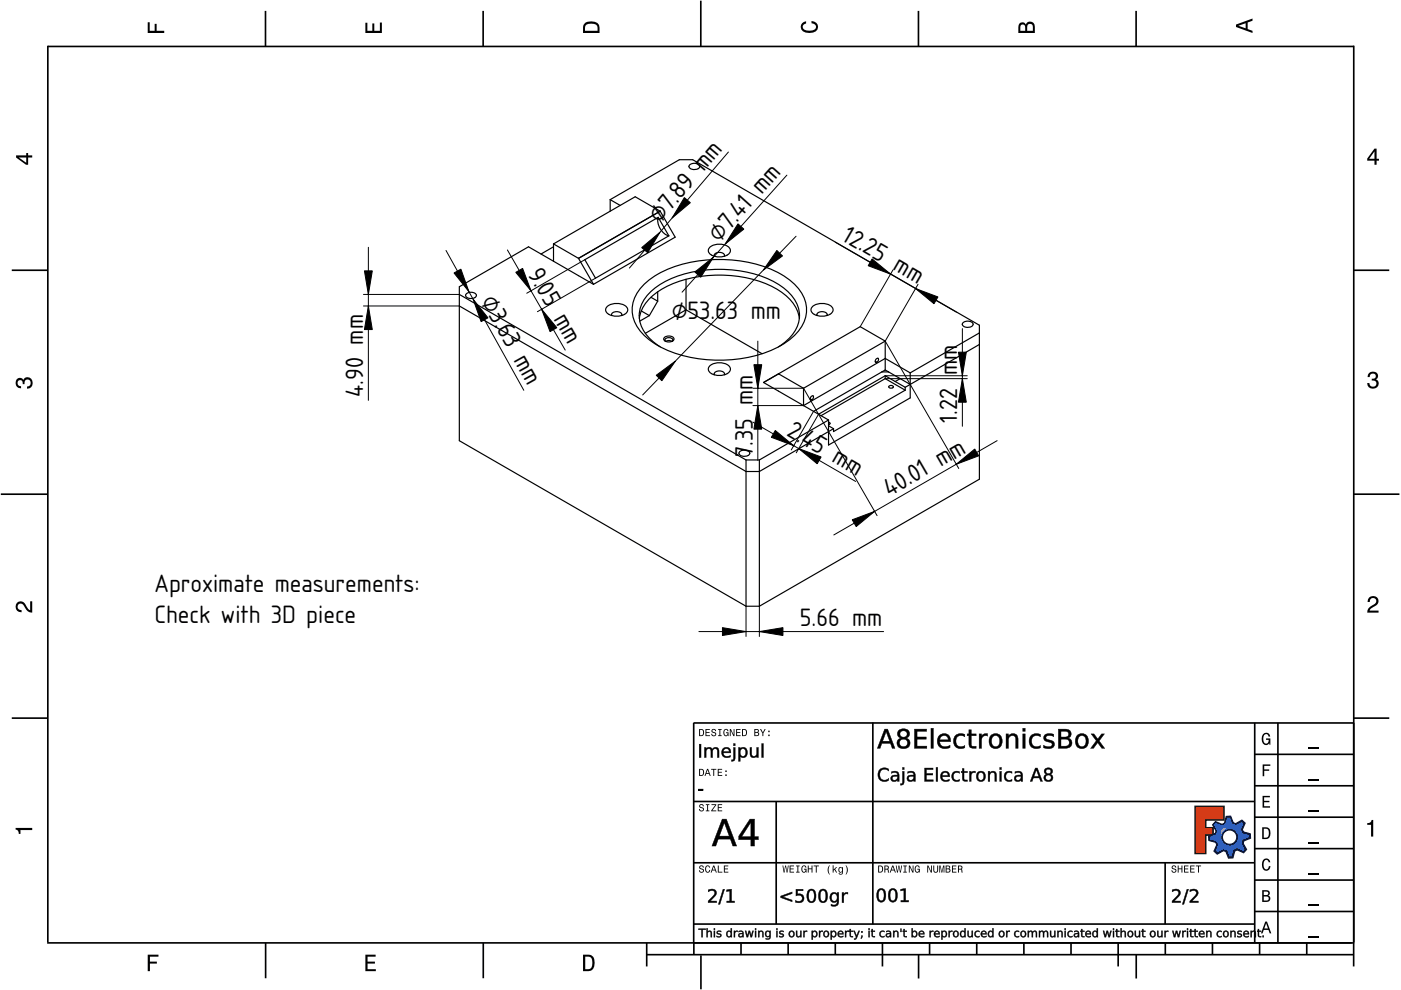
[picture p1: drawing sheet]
<svg xmlns="http://www.w3.org/2000/svg" width="297mm" height="210mm" viewBox="0 0 297 210" stroke-linecap="round" stroke-linejoin="round" font-family="sans-serif">
<defs><g id="words">
<g font-size="5">
<text x="139.8" y="47.6" transform="rotate(-50 139.8 47.6)">⌀7.89 mm</text>
<text x="152.4" y="51.5" transform="rotate(-48 152.4 51.5)">⌀7.41 mm</text>
<text x="178.3" y="50.8" transform="rotate(30 178.3 50.8)">12.25 mm</text>
<text x="111.8" y="58.1" transform="rotate(60 111.8 58.1)">9.05 mm</text>
<text x="101.9" y="63.9" transform="rotate(61 101.9 63.9)">⌀3.63 mm</text>
<text x="142.4" y="67.5">⌀53.63 mm</text>
<text x="203" y="79.6" transform="rotate(-90 203 79.6)">mm</text>
<text x="77" y="84.1" transform="rotate(-90 77 84.1)">4.90 mm</text>
<text x="203" y="89.6" transform="rotate(-90 203 89.6)">1.22</text>
<text x="166.6" y="92.3" transform="rotate(30 166.6 92.3)">2.45 mm</text>
<text x="159.6" y="96.9" transform="rotate(-90 159.6 96.9)">7.35 mm</text>
<text x="188.6" y="105.3" transform="rotate(-30 188.6 105.3)">40.01 mm</text>
<text x="32.8" y="125.5">Aproximate measurements:</text>
<text x="32.8" y="132.2">Check with 3D piece</text>
<text x="169.6" y="132.8">5.66 mm</text>
</g>
</g></defs>
<g fill="none" stroke="#000" stroke-width=".35">
<path d="M10.1 9.7v190.1M10.1 9.9h277M56.3 2.3v7.5M102.4 2.3v7.5M148.6 .1v9.8M194.7 2.3v7.5M240.9 2.3v7.5M287 9.7v195.2M2.5 57.3h7.5M287.1 57.3h7.4M.2 104.8h10M287 104.8h9.7"/>
<path d="M2.5 152.3h7.5M147 153.3h140.1M147.1 153.3v49.1M185.1 153.2v42.8M266 159.9h21M266 153.3v46.7M270.9 153.3v46.7M287.1 152.3h7.4M147 169.9h119M164.6 169.9v26M266 179.9h21M266 173.3h21"/>
<path d="M266 166.6h21M10 199.9h277.1M56.3 199.9v7.5M102.5 199.9v7.5M137.1 199.9v5M147 195.9h119M147 182.9h119M157.1 199.9v2.5M167.1 199.9v2.5M177.1 199.9v2.5M187.1 199.9v5M197.1 199.9v2.5"/>
<path d="M207.1 199.9v2.5M217.1 199.9v2.5M227.1 199.9v2.5M237.1 199.9v5M247 182.9v13M247.1 199.9v2.5M257.1 199.9v2.5M266 193.3h21M266 186.6h21M267.1 199.9v2.5M277.1 199.9v2.5M137.1 202.4h150"/>
<path d="M148.6 202.6v7.2M194.8 202.4v5.1M240.9 202.4v5.1"/>
</g>
<g fill="#000">
<path d="M31.3 4.7h.4v1.8h1.1v-1.4h.4v1.4h1.6v.5h-3.5z" fill-rule="evenodd"/>
<path d="M77.5 4.8h.4v1.7h1v-1.5h.5v1.5h1.1v-1.7h.5v2.2h-3.5z" fill-rule="evenodd"/>
<path d="M124.1 4.9a2.19 2.19 0 0 0-.5 2.1h3.5v-1.2a1.42 1.42 0 0 0-1.7-1.3zM124.3 5.2a2.14 2.14 0 0 1 2.3 .3l.1 1h-2.7l.1-1z" fill-rule="evenodd"/>
<path d="M170.1 4.9l.8-.4v.5a.7 .7 0 0 0-.7 .5 .7 .7 0 0 0 .3 .8 1.69 1.69 0 0 0 2.5-.6 .9 .9 0 0 0-.9-.8v-.5a1.24 1.24 0 0 1 1.3 1.1 1.24 1.24 0 0 1-1 1.4 2.22 2.22 0 0 1-2.5-.7l-.1-.5z" fill-rule="evenodd"/>
<path d="M216.1 5l-.2 .8v1.2h3.5v-1.3a.98 .98 0 0 0-.7-1.1 .98 .98 0 0 0-1.2 .6 .84 .84 0 0 0-1.4-.2zM216.4 5.3a.54 .54 0 0 1 .7-.1 .54 .54 0 0 1 .3 .6v.7h-1.1zM217.9 5.2a.62 .62 0 0 1 .7-.1 .62 .62 0 0 1 .4 .6v.8h-1.2z" fill-rule="evenodd"/>
<path d="M262.1 5.2v.5l3.5 1.3v-.5l-1.1-.3v-1.4l1.1-.4v-.5zM262.6 5.5l1.5-.6v1.1z" fill-rule="evenodd"/>
<path d="M3.4 32.9v.5l2.1 1.5h.5v-1.5h.8v-.5h-.8v-.5h-.4v.5zM4 33.4h1.6v1.1z" fill-rule="evenodd"/>
<path d="M291.4 31.5l-1.5 2.1v.5h1.5v.8h.5v-.8h.5v-.4h-.5v-2.2zM291.4 32.1v1.6h-1.1z" fill-rule="evenodd"/>
<path d="M3.6 80.4a.86 .86 0 0 1 1.4 .1 1.06 1.06 0 0 1 1.2-.5 1.06 1.06 0 0 1 .7 1.2 1.1 1.1 0 0 1-1.2 1.2v-.4a.71 .71 0 0 0 .8-1 .71 .71 0 0 0-1.3-.1v.6h-.4a.61 .61 0 0 0-.3-.8 .61 .61 0 0 0-.8 .2 .61 .61 0 0 0 .2 .8l.6 .2v.4a1.15 1.15 0 0 1-1.2-.6 1.15 1.15 0 0 1 .3-1.3z" fill-rule="evenodd"/>
<path d="M290.3 79.1a1.08 1.08 0 0 1 1.3-.2 1.08 1.08 0 0 1 .5 1.3l-.4 .2a1.06 1.06 0 0 1 .6 1.3 1.06 1.06 0 0 1-1.2 .7 1.1 1.1 0 0 1-1.2-1.2h.4a.71 .71 0 0 0 1 .8 .71 .71 0 0 0 .1-1.3h-.6v-.4a.61 .61 0 0 0 .8-.3 .61 .61 0 0 0-.2-.8 .61 .61 0 0 0-.8 .2l-.2 .5h-.4z" fill-rule="evenodd"/>
<path d="M3.6 127.8a1.22 1.22 0 0 1 2 .7l.4 .6 .4 .3v-1.9h.4v2.4a1.8 1.8 0 0 1-1.7-1.4 .71 .71 0 0 0-.9-.5 .71 .71 0 0 0-.5 .8 .71 .71 0 0 0 .9 .6v.4a1.18 1.18 0 0 1-1.2-.6 1.18 1.18 0 0 1 .2-1.4z" fill-rule="evenodd"/>
<path d="M290.3 126.7a1.18 1.18 0 0 1 1.9 .3 1.18 1.18 0 0 1-1 1.7l-.5 .3-.3 .5h1.9v.4h-2.4a1.8 1.8 0 0 1 1.4-1.7 .71 .71 0 0 0 .5-.9 .71 .71 0 0 0-.9-.5 .71 .71 0 0 0-.5 .8h-.4z" fill-rule="evenodd"/>
<path d="M148.2 154.6v1.5h.5a.77 .77 0 0 0 .6-.8 .77 .77 0 0 0-.6-.7zM148.4 154.8a.58 .58 0 0 1 .7 .5 .58 .58 0 0 1-.7 .6zM149.6 154.6v1.5h.9v-.2h-.7v-.5h.6v-.2h-.6v-.4h.7v-.2zM151 154.7a.53 .53 0 0 0 0 .6 .53 .53 0 0 0 .6 .2 .32 .32 0 0 1-.3 .5 .32 .32 0 0 1-.3-.4h-.2a.5 .5 0 0 0 .7 .5 .5 .5 0 0 0 .1-.8l-.4-.1a.28 .28 0 0 1-.1-.4 .28 .28 0 0 1 .4-.1 .28 .28 0 0 1 .1 .3h.2a.51 .51 0 0 0-.3-.4 .51 .51 0 0 0-.5 .1zM152.3 154.6v.2h.2v1.1h-.2v.2h.7v-.2h-.3v-1.1h.3v-.2zM153.5 154.7a.81 .81 0 0 0 .5 1.4l.3-.2 .2 .2v-.8h-.6v.1h.4l-.2 .5a.6 .6 0 0 1-.5-.6 .6 .6 0 0 1 .4-.6l.2 .3h.2l-.1-.3a.53 .53 0 0 0-.8 0zM154.7 154.6v1.5h.2v-1.3l.6 1.3h.2v-1.5h-.2v1.2l-.5-1.2zM156.1 154.6v1.5h.9v-.2h-.7v-.5h.6v-.2h-.6v-.4h.7v-.2zM157.3 154.6v1.5h.5a.77 .77 0 0 0 .6-.8 .77 .77 0 0 0-.6-.7zM157.5 154.8a.58 .58 0 0 1 .7 .5 .58 .58 0 0 1-.7 .6zM159.9 154.6v1.5h.6a.42 .42 0 0 0 .5-.3 .42 .42 0 0 0-.3-.5l.2-.2-.1-.4zM160.1 154.8h.3a.23 .23 0 0 1 .3 .2 .23 .23 0 0 1-.3 .2h-.3zM160.1 155.4h.4a.26 .26 0 0 1 .3 .2 .26 .26 0 0 1-.3 .3h-.4zM161.1 154.6l.5 .9v.6h.2v-.6l.5-.9h-.2l-.4 .7-.3-.7zM162.9 155.8v.3h.3v-.3zM162.9 154.9v.3h.3v-.3z" fill-rule="evenodd"/>
<path d="M267.8 155.7a.85 .85 0 0 1 .9-.3 .85 .85 0 0 1 .6 .8h-.3l-.1-.3a.49 .49 0 0 0-.4-.3 .49 .49 0 0 0-.5 .3 1.2 1.2 0 0 0 .4 1.8 .66 .66 0 0 0 .6-.8h-.6v-.3h.9v1.3h-.1l-.1-.3-.3 .3a.85 .85 0 0 1-1.2-.7v-1.1z" fill-rule="evenodd"/>
<path d="M3.3 175.5h3.5v.5h-2.5v.8h-.3a.77 .77 0 0 0-.7-.9z" fill-rule="evenodd"/>
<path d="M148.4 170.6a.53 .53 0 0 0 0 .6 .53 .53 0 0 0 .6 .2 .32 .32 0 0 1-.3 .5 .32 .32 0 0 1-.3-.4h-.2a.5 .5 0 0 0 .7 .6 .5 .5 0 0 0 .1-.9l-.4-.1a.28 .28 0 0 1-.1-.4 .28 .28 0 0 1 .4-.1 .28 .28 0 0 1 .1 .4h.2a.51 .51 0 0 0-.3-.5 .51 .51 0 0 0-.5 .1zM149.7 170.5v.2h.2v1.1h-.2v.2h.7v-.2h-.3v-1.1h.3v-.2zM150.8 170.5v.2h.8l-.8 1.3h1.1v-.2h-.9l.9-1.3zM152.2 170.5v1.5h.9v-.2h-.7v-.5h.6v-.2h-.6v-.4h.7v-.2z" fill-rule="evenodd"/>
<path d="M148.2 163v1.5h.5a.77 .77 0 0 0 .6-.7 .77 .77 0 0 0-.6-.8zM148.4 163.2a.57 .57 0 0 1 .7 .6 .57 .57 0 0 1-.7 .5zM149.9 163l-.5 1.5h.2l.1-.4h.6l.2 .4h.2l-.6-1.5zM150 163.2l.3 .7h-.5zM150.8 163v.2h.4v1.3h.2v-1.3h.5v-.2zM152.2 163v1.5h.9v-.2h-.7v-.5h.6v-.2h-.6v-.4h.7v-.2zM153.8 164.2v.3h.3v-.3zM153.8 163.4v.3h.3v-.3z" fill-rule="evenodd"/>
<path d="M253.4 171h6.1v2.8h-3.9v1.7h1.6v1.5h-1.6v4h-2.2z" fill-rule="evenodd"/>
<path d="M257.7 174.3l-.5 .6 .7 1.3-.2 .6-1.4 .5v.9l1.5 .4 .3 .5-.7 1.4 .7 .5 1.3-.7 .6 .2 .5 1.4 .9-.1 .3-1.4 .6-.3 1.4 .6 .5-.6-.7-1.3 .2-.6 1.4-.5-.1-.9-1.4-.4-.3-.5 .6-1.4-.6-.6-1.3 .8-.6-.2-.5-1.4h-.9l-.4 1.5-.5 .2zM259.1 177.5a1.6 1.6 0 0 1 3.2 0 1.6 1.6 0 0 1-3.2 0z" fill-rule="evenodd"/>
<path d="M267.7 168.7h1.5v.3h-1.2v.8h1.1v.3h-1.1v.8h1.3v.3h-1.6z" fill-rule="evenodd"/>
<path d="M267.7 162.1h1.6v.3h-1.3v.7h1.1v.3h-1.1v1.2h-.3z" fill-rule="evenodd"/>
<path d="M267.6 175.4v2.5h.8a1.37 1.37 0 0 0 .7-2.2 1.56 1.56 0 0 0-1.5-.3zM267.9 175.7a.98 .98 0 0 1 1.2 .7 .98 .98 0 0 1-.7 1.2h-.5z" fill-rule="evenodd"/>
<path d="M289.9 174.5a.77 .77 0 0 0 .9-.6h.4v3.5h-.5v-2.5h-.8z" fill-rule="evenodd"/>
<path d="M148.4 183.6a.53 .53 0 0 0 0 .6 .53 .53 0 0 0 .6 .2 .32 .32 0 0 1-.3 .5 .32 .32 0 0 1-.3-.4h-.2a.5 .5 0 0 0 .7 .6 .5 .5 0 0 0 .1-.9l-.4-.1a.28 .28 0 0 1-.1-.4 .28 .28 0 0 1 .4-.1 .28 .28 0 0 1 .1 .4h.2a.51 .51 0 0 0-.3-.5 .51 .51 0 0 0-.5 .1zM149.6 183.7l-.1 .2a.67 .67 0 0 0 .1 .9 .67 .67 0 0 0 .8 .1l.2-.4h-.2l-.2 .3a.6 .6 0 0 1-.5-.5 .6 .6 0 0 1 .4-.6l.3 .3h.2l-.2-.4a.5 .5 0 0 0-.8 .1zM151.2 183.5l-.5 1.5h.2l.1-.4h.6l.2 .4h.2l-.6-1.5zM151.3 183.7l.3 .7h-.5zM152.2 183.5v1.5h1v-.2h-.8v-1.3zM153.5 183.5v1.5h.9v-.2h-.7v-.5h.6v-.2h-.6v-.4h.7v-.2z" fill-rule="evenodd"/>
<path d="M165.9 183.5l.3 1.5h.1l.3-1.3 .2 1.3h.2l.2-1.5h-.1l-.2 1.3-.2-1.3h-.2l-.2 1.3-.2-1.3zM167.4 183.5v1.5h1v-.2h-.8v-.5h.7v-.2h-.7v-.4h.7v-.2zM168.8 183.5v.2h.3v1.1h-.3v.2h.7v-.2h-.2v-1.1h.2v-.2zM170.1 183.7a.82 .82 0 0 0 .5 1.3l.3-.2 .1 .2v-.8h-.5v.2h.3l-.2 .4a.6 .6 0 0 1-.5-.5 .6 .6 0 0 1 .5-.6l.2 .3h.2l-.2-.4a.53 .53 0 0 0-.7 .1zM171.3 183.5v1.5h.2v-.7h.6v.7h.2v-1.5h-.2v.6h-.6v-.6zM172.5 183.5v.2h.5v1.3h.2v-1.3h.4v-.2zM175.8 183.5a1.35 1.35 0 0 0 .2 1.9 1.84 1.84 0 0 1 0-1.9zM176.5 183.5v1.5h.2v-.4l.2-.2 .4 .6h.2l-.4-.7 .4-.5h-.2l-.6 .6v-.9zM177.9 184a.59 .59 0 0 0-.2 .7 .59 .59 0 0 0 .7 .3l.1-.2a.31 .31 0 0 1-.1 .5 .31 .31 0 0 1-.4-.2h-.2a.47 .47 0 0 0 .5 .4 .47 .47 0 0 0 .4-.5v-1.2h-.2v.2l-.3-.2zM178 184.1l.1-.1a.42 .42 0 0 1 .4 .4 .42 .42 0 0 1-.4 .5l-.1-.3zM179.3 183.5a1.85 1.85 0 0 1 0 1.9 1.22 1.22 0 0 0 0-1.9z" fill-rule="evenodd"/>
<path d="M186.2 183.5v1.5h.5a.77 .77 0 0 0 .6-.7 .77 .77 0 0 0-.6-.8zM186.4 183.7a.58 .58 0 0 1 .6 .6 .58 .58 0 0 1-.6 .5zM187.5 183.5v1.5h.2v-.6a.45 .45 0 0 1 .5 .1 .45 .45 0 0 1 .1 .5h.2l-.2-.7a.42 .42 0 0 0 .1-.5 .42 .42 0 0 0-.4-.3zM187.7 183.7h.2a.26 .26 0 0 1 .4 .3 .26 .26 0 0 1-.4 .2h-.2zM189.2 183.5l-.6 1.5h.2l.2-.4h.6l.1 .4h.2l-.5-1.5zM189.3 183.7l.2 .7h-.4zM189.9 183.5l.3 1.5h.2l.2-1.3 .2 1.3h.2l.3-1.5h-.2l-.2 1.3-.2-1.3h-.2l-.2 1.3-.2-1.3zM191.5 183.5v.2h.3v1.1h-.3v.2h.8v-.2h-.3v-1.1h.3v-.2zM192.7 183.5v1.5h.2v-1.2l.5 1.2h.3v-1.5h-.2v1.2l-.6-1.2zM194.1 183.7a.81 .81 0 0 0 .5 1.3l.3-.2 .1 .2v-.8h-.5v.2h.3l-.2 .4a.6 .6 0 0 1-.5-.5 .6 .6 0 0 1 .5-.6l.2 .3h.2l-.2-.4a.53 .53 0 0 0-.7 .1zM196.6 183.5v1.5h.2v-1.2l.6 1.2h.2v-1.5h-.2v1.2l-.6-1.2zM197.9 183.5v.9a.52 .52 0 0 0 .5 .6 .52 .52 0 0 0 .5-.6v-.9h-.2v.9a.33 .33 0 0 1-.3 .5 .33 .33 0 0 1-.3-.5v-.9zM199.2 183.5v1.5h.1v-1.4l.3 1.4h.2l.3-1.4v1.4h.1v-1.5h-.2l-.3 1.3-.3-1.3zM200.5 183.5v1.5h.6a.42 .42 0 0 0 .4-.3 .42 .42 0 0 0-.2-.5l.2-.2-.1-.4zM200.7 183.7h.3a.23 .23 0 0 1 .3 .2 .23 .23 0 0 1-.3 .2h-.3zM200.7 184.3h.3a.26 .26 0 0 1 .3 .3 .26 .26 0 0 1-.3 .2h-.3zM201.8 183.5v1.5h1v-.2h-.8v-.5h.7v-.2h-.7v-.4h.8v-.2zM203.1 183.5v1.5h.2v-.6a.45 .45 0 0 1 .5 .1 .45 .45 0 0 1 .1 .5h.2l-.2-.7a.42 .42 0 0 0 .1-.5 .42 .42 0 0 0-.4-.3zM203.3 183.7h.3a.26 .26 0 0 1 .3 .3 .26 .26 0 0 1-.4 .2h-.2z" fill-rule="evenodd"/>
<path d="M248.5 183.6a.53 .53 0 0 0 0 .6 .53 .53 0 0 0 .6 .2 .32 .32 0 0 1-.2 .5 .32 .32 0 0 1-.3-.4h-.2a.5 .5 0 0 0 .6 .6 .5 .5 0 0 0 .2-.9l-.4-.1a.28 .28 0 0 1-.1-.4 .28 .28 0 0 1 .3-.1 .28 .28 0 0 1 .2 .4h.2a.51 .51 0 0 0-.3-.5 .51 .51 0 0 0-.6 .1zM249.7 183.5v1.5h.2v-.7h.6v.7h.2v-1.5h-.2v.6h-.6v-.6zM251 183.5v1.5h1v-.2h-.8v-.5h.7v-.2h-.7v-.4h.8v-.2zM252.3 183.5v1.5h1v-.2h-.8v-.5h.7v-.2h-.7v-.4h.8v-.2zM253.5 183.5v.2h.5v1.3h.2v-1.3h.5v-.2z" fill-rule="evenodd"/>
<path d="M268.3 195.4l-1 2.5h.4l.2-.7h1l.3 .7h.3l-.9-2.5zM268.4 195.8l.4 1.1h-.7z" fill-rule="evenodd"/>
<path d="M267.6 188.7v2.5h1a.7 .7 0 0 0 .7-.5 .7 .7 0 0 0-.4-.8 .61 .61 0 0 0 .3-.8 .61 .61 0 0 0-.7-.4zM267.9 189h.6a.38 .38 0 0 1 .4 .4 .38 .38 0 0 1-.5 .4h-.5zM267.9 190.1h.6a.44 .44 0 0 1 .5 .4 .44 .44 0 0 1-.5 .4h-.6z" fill-rule="evenodd"/>
<path d="M267.8 182.3a.85 .85 0 0 1 .9-.3 .85 .85 0 0 1 .6 .8h-.3l-.1-.2a.47 .47 0 0 0-.4-.3 .47 .47 0 0 0-.4 .3 1.21 1.21 0 0 0 .4 1.7 .64 .64 0 0 0 .5-.7h.4a.89 .89 0 0 1-.8 1 .89 .89 0 0 1-1-.7v-1.1z" fill-rule="evenodd"/>
<path d="M31.3 202.4h2.3v.4h-1.8v1.1h1.5v.4h-1.5v1.6h-.5z" fill-rule="evenodd"/>
<path d="M77.5 202.4h2.1v.4h-1.7v1.1h1.6v.4h-1.6v1.2h1.8v.4h-2.2z" fill-rule="evenodd"/>
<path d="M123.6 202.4v3.5h1.2a1.42 1.42 0 0 0 1.3-1.7 1.38 1.38 0 0 0-1.3-1.8zM124.1 202.8l1 .1a1.89 1.89 0 0 1 0 2.5l-1 .1z" fill-rule="evenodd"/>
</g>
<path d="M277.3 158.6h2.2M277.3 178.6h2.2M277.3 172h2.2M277.3 165.3h2.2M277.3 198.6h2.2M277.3 192h2.2M277.3 185.3h2.2" fill="none" stroke="#000" stroke-width=".25"/>
<g fill="#000">
<path d="M148.1 167.3h1v.3h-1z"/>
<path d="M148.2 157.8h.4v2.8h-.4zM149.4 158.5h.3v.3a.72 .72 0 0 1 .7-.4 .72 .72 0 0 1 .6 .5 .75 .75 0 0 1 .9-.4 .75 .75 0 0 1 .5 .8v1.3h-.3v-1.3a.52 .52 0 0 0-.6-.6 .52 .52 0 0 0-.4 .7v1.2h-.4v-1.3a.52 .52 0 0 0-.5-.6 .52 .52 0 0 0-.5 .7v1.2h-.3zM153.3 158.7a.98 .98 0 0 1 1.2-.2 .98 .98 0 0 1 .5 1.1h-1.6a.9 .9 0 0 0 1.5 .6v.3a1.19 1.19 0 0 1-1.6-.2 1.19 1.19 0 0 1 0-1.6zM153.6 158.9l-.2 .5h1.2a.6 .6 0 0 0-.4-.6 .6 .6 0 0 0-.6 .1zM155.5 158.5h.4v2.4l-.3 .4-.5 .1v-.3h.2l.2-.2zM155.5 157.7h.4v.4h-.4zM156.6 158.5h.3v.3a.87 .87 0 0 1 1.1-.3 .87 .87 0 0 1 .5 1 .87 .87 0 0 1-.5 1.1 .87 .87 0 0 1-1.1-.3v1.1h-.3zM157.2 158.8a.8 .8 0 0 0-.3 1 .8 .8 0 0 0 .9 .5 .8 .8 0 0 0 .3-1 .8 .8 0 0 0-.9-.5zM159 158.5h.4v1.3a.55 .55 0 0 0 .5 .6 .55 .55 0 0 0 .5-.7v-1.2h.4v2.1h-.4v-.3a.77 .77 0 0 1-.9 .3 .77 .77 0 0 1-.5-.8zM161.5 157.7h.3v2.9h-.3z"/>
<path d="M148.2 157.7h.5v2.9h-.5zM148.2 157.8v2.8h.4v-2.8zM149.3 158.4h.5l-.1 .4a.69 .69 0 0 1 .7-.4 .69 .69 0 0 1 .6 .5 .77 .77 0 0 1 1-.5 .77 .77 0 0 1 .5 .9v1.3h-.4v-1.3a.48 .48 0 0 0-.6-.5 .48 .48 0 0 0-.4 .6v1.2h-.4v-1.3a.48 .48 0 0 0-.5-.5 .48 .48 0 0 0-.4 .6v1.2h-.5zM149.4 158.5v2.1h.3v-1.2a.56 .56 0 0 1 .5-.7 .56 .56 0 0 1 .6 .6l-.1 1.3h.4l-.1-1.2a.56 .56 0 0 1 .5-.7 .56 .56 0 0 1 .6 .6v1.3h.3v-1.3a.72 .72 0 0 0-.5-.8 .72 .72 0 0 0-.9 .5 .7 .7 0 0 0-.7-.5 .7 .7 0 0 0-.6 .5v-.5zM153.2 158.7a1 1 0 0 1 1.3-.2 1 1 0 0 1 .5 1.2l-1.6-.1a.88 .88 0 0 0 .6 .7 .88 .88 0 0 0 .9-.2v.4a1.23 1.23 0 0 1-1.6-.1 1.23 1.23 0 0 1-.1-1.7zM153.3 158.8a1.15 1.15 0 0 0 0 1.5 1.15 1.15 0 0 0 1.6 .2v-.3a.91 .91 0 0 1-1 .2 .91 .91 0 0 1-.6-.8h1.6a.93 .93 0 0 0-.5-1 .93 .93 0 0 0-1.1 .2zM153.6 158.9l-.2 .5h1.2a.6 .6 0 0 0-.4-.6 .6 .6 0 0 0-.6 .1zM153.5 158.9a.62 .62 0 0 1 .8-.2 .62 .62 0 0 1 .3 .7h-1.3zM155.5 158.4h.4v2.2a.65 .65 0 0 1-.2 .7 .65 .65 0 0 1-.7 .1v-.3l.3-.1 .2-.1zM155.5 158.5v2.4l-.1 .2h-.3v.3l.5-.1 .2-.4 .1-2.4zM155.5 157.6h.4v.5h-.4zM155.5 157.7v.4h.4v-.4zM156.5 158.4h.5l-.1 .4a.8 .8 0 0 1 .8-.4 .8 .8 0 0 1 .7 .5 1.08 1.08 0 0 1 0 1.3 1.08 1.08 0 0 1-1.2 .4l-.3-.3 .1 1.2h-.5zM156.6 158.5v2.9h.3v-1.3a.82 .82 0 0 0 1 .5 .82 .82 0 0 0 .5-1.1 .82 .82 0 0 0-.5-1 .82 .82 0 0 0-1 .5v-.5zM157.2 158.9a.76 .76 0 0 0-.3 .9 .76 .76 0 0 0 .9 .4 .76 .76 0 0 0 .3-.9 .76 .76 0 0 0-.9-.4zM157.2 158.8a.84 .84 0 0 1 1 .5 .84 .84 0 0 1-.5 1.1 .88 .88 0 0 1-.8-.6 .88 .88 0 0 1 .3-1zM159 158.4h.4v1.4a.5 .5 0 0 0 .5 .5 .5 .5 0 0 0 .5-.6v-1.3h.4v2.2h-.4v-.3a.79 .79 0 0 1-.9 .4 .79 .79 0 0 1-.5-.9zM159 158.5l.1 1.3a.74 .74 0 0 0 .5 .8 .74 .74 0 0 0 .9-.5l-.1 .5h.4v-2.1h-.4l.1 1.2a.59 .59 0 0 1-.6 .7 .59 .59 0 0 1-.6-.6l.1-1.3zM161.5 157.6h.4v3h-.4zM161.5 157.7v2.9h.3v-2.9z"/>
<path d="M187.9 155.1l-.8 2.1h1.5zM187.6 154.6h.6l1.5 4.1h-.5l-.4-1.1h-1.8l-.4 1.1h-.6zM190.7 157.6a.85 .85 0 0 0 1.7 0 .85 .85 0 0 0-1.7 0zM190.6 154.8a1.33 1.33 0 0 1 1.5-.2 1.33 1.33 0 0 1 .7 1.2l-.3 .5-.4 .2a1.2 1.2 0 0 1 .8 1.6 1.2 1.2 0 0 1-1.7 .6 1.13 1.13 0 0 1-1-1 1.13 1.13 0 0 1 .8-1.2 .96 .96 0 0 1-.7-.7 .96 .96 0 0 1 .3-1zM190.8 155.6a.75 .75 0 0 0 1.5 0 .75 .75 0 0 0-1.5 0zM193.9 154.6h2.6v.5h-2.1v1.2h2v.4h-2v1.5h2.1v.5h-2.6zM197.4 154.4h.5v4.3h-.5zM199.1 156a1.41 1.41 0 0 1 1.7-.3 1.41 1.41 0 0 1 .7 1.6h-2.3a1.26 1.26 0 0 0 2 .8l.2-.1v.5a1.73 1.73 0 0 1-2.1-.1 1.73 1.73 0 0 1-.4-2.2zM199.5 156.2l-.2 .7h1.7a.87 .87 0 0 0-.5-.9 .87 .87 0 0 0-1 .2zM202.6 156a1.87 1.87 0 0 1 2-.3v.5a1.18 1.18 0 0 0-1.6 .1 1.18 1.18 0 0 0 0 1.6 1.18 1.18 0 0 0 1.6 .2v.4a1.64 1.64 0 0 1-2.2-.4 1.64 1.64 0 0 1 .2-2.1zM205.4 154.7h.5v.9h1.1v.4h-1.1l.1 2 .3 .2h.7v.5h-.6a.83 .83 0 0 1-1-1v-1.7h-.3v-.4h.3zM207.6 155.6h.5v.5a1.2 1.2 0 0 1 1.3-.5v.5a.89 .89 0 0 0-1 .1 .89 .89 0 0 0-.3 .9v1.6h-.5zM210.5 156.3a1.18 1.18 0 0 0-.3 1.3 1.18 1.18 0 0 0 1.1 .7 1.29 1.29 0 0 0 .7-1.3 1.29 1.29 0 0 0-.9-1zM210.1 156a1.46 1.46 0 0 1 1.8-.2 1.46 1.46 0 0 1 .6 1.7 1.43 1.43 0 0 1-1.8 1.2 1.43 1.43 0 0 1-1-1.9zM213.3 155.6h.5v.5a1.11 1.11 0 0 1 1.3-.5 1.11 1.11 0 0 1 .8 1.2v1.9h-.5v-1.9a.79 .79 0 0 0-.9-.8 .79 .79 0 0 0-.7 .9v1.8h-.5zM216.9 155.6h.5v3.1h-.5zM216.9 154.4h.5v.7h-.5zM218.6 156a1.87 1.87 0 0 1 2-.3v.5a1.18 1.18 0 0 0-1.6 .1 1.18 1.18 0 0 0 0 1.6 1.18 1.18 0 0 0 1.6 .2v.4a1.64 1.64 0 0 1-2.2-.4 1.64 1.64 0 0 1 .2-2.1zM221.6 155.8a2.3 2.3 0 0 1 1.8-.1v.5l-.3-.2a1.37 1.37 0 0 0-1.3 .2v.2a1.78 1.78 0 0 0 1.4 .7 .93 .93 0 0 1 .3 1.2 .93 .93 0 0 1-1.2 .4l-1.1-.2v-.5l.4 .2a1.1 1.1 0 0 0 1.5-.3 1.73 1.73 0 0 0-1.5-.8l-.2-.3-.1-.4zM224.9 156.7v1.5h.9a.75 .75 0 0 0 .9-.7 .75 .75 0 0 0-.9-.8zM224.9 155v1.3h.9a.63 .63 0 0 0 .8-.6 .63 .63 0 0 0-.8-.7zM224.4 154.6h1.4a.99 .99 0 0 1 1.3 .6 .99 .99 0 0 1-.7 1.3 1.13 1.13 0 0 1 .8 1.3 1.13 1.13 0 0 1-1.3 .9h-1.5zM228.7 156.3a1.18 1.18 0 0 0-.2 1.3 1.18 1.18 0 0 0 1.1 .7 1.29 1.29 0 0 0 .6-1.3 1.29 1.29 0 0 0-.8-1zM228.4 156a1.46 1.46 0 0 1 1.8-.2 1.46 1.46 0 0 1 .6 1.7 1.43 1.43 0 0 1-1.8 1.2 1.43 1.43 0 0 1-1-1.9zM231.3 155.6h.6l.8 1.1 .9-1.1h.5l-1.1 1.5 1.2 1.6h-.6l-.9-1.2-.9 1.2h-.6l1.2-1.6z"/>
<path d="M187.8 155.1l-.7 2.1h1.5zM187.9 155l.8 2.2h-1.6zM187.5 154.5h.7l1.6 4.2h-.7l-.3-1.1h-1.8l-.4 1.1h-.6zM187.6 154.6l-1.6 4.1h.6l.3-1.1h1.9l.4 1.1h.5l-1.5-4.1zM190.8 157.6a.79 .79 0 0 0 1.5 0 .79 .79 0 0 0-1.5 0zM190.7 157.6a.88 .88 0 0 1 1.7 0 .88 .88 0 0 1-1.7 0zM190.6 154.8a1.37 1.37 0 0 1 1.5-.3 1.37 1.37 0 0 1 .8 1.3l-.4 .5-.4 .2a1.15 1.15 0 0 1 .9 1.2 1.15 1.15 0 0 1-1.1 1.1 1.24 1.24 0 0 1-1.7-.7 1.24 1.24 0 0 1 .8-1.7v.1a.96 .96 0 0 1-.8-.7 .96 .96 0 0 1 .4-1zM190.6 154.8a1 1 0 0 0 .4 1.7 1.15 1.15 0 0 0-.7 1.6 1.15 1.15 0 0 0 1.6 .6 1.14 1.14 0 0 0 1-1 1.14 1.14 0 0 0-.8-1.3 .98 .98 0 0 0 .7-1.2 .98 .98 0 0 0-1.2-.6zM190.9 155.6a.68 .68 0 0 0 1.3 0 .68 .68 0 0 0-1.3 0zM190.8 155.6a.77 .77 0 0 1 1.5 0 .77 .77 0 0 1-1.5 0zM193.8 154.5h2.7v.6h-2.1v1.2l2-.1v.6l-2-.1v1.5l2.1-.1v.6h-2.7zM193.9 154.6v4.1h2.6v-.5h-2.1v-1.5h2v-.4h-2v-1.3l2.1 .1v-.5zM197.3 154.4h.6v4.3h-.6zM197.4 154.4v4.3h.5v-4.3zM199.1 155.9a1.43 1.43 0 0 1 1.8-.3 1.43 1.43 0 0 1 .6 1.7l-2.2-.1a1.21 1.21 0 0 0 1.9 .9l.3-.1v.5a1.77 1.77 0 0 1-2.4-.2 1.77 1.77 0 0 1 0-2.4zM199.2 156a1.65 1.65 0 0 0-.1 2.2 1.65 1.65 0 0 0 2.1 .3h.2v-.4a1.64 1.64 0 0 1-2-.2l-.2-.7 2.3 .1a1.37 1.37 0 0 0-.7-1.6 1.37 1.37 0 0 0-1.6 .3zM199.6 156.2l-.3 .7h1.7a.83 .83 0 0 0-.5-.9 .83 .83 0 0 0-.9 .2zM199.5 156.2a.89 .89 0 0 1 1.1-.2 .89 .89 0 0 1 .4 .9h-1.8zM202.5 155.9a1.82 1.82 0 0 1 2.1-.2v.6a1.14 1.14 0 0 0-1.6 0 1.14 1.14 0 0 0 0 1.6 1.14 1.14 0 0 0 1.6 .1v.5a1.68 1.68 0 0 1-2.2-.3 1.68 1.68 0 0 1 .1-2.3zM202.6 156a1.6 1.6 0 0 0-.2 2.1 1.6 1.6 0 0 0 2.1 .4l.1-.4a1.21 1.21 0 0 1-1.6-.1 1.21 1.21 0 0 1-.1-1.6 1.21 1.21 0 0 1 1.7-.2l-.1-.4a1.83 1.83 0 0 0-1.9 .2zM205.4 154.7h.6l-.1 .9h1.1v.4h-1.1l.1 2 .2 .2h.8v.5a1.15 1.15 0 0 1-1.6-1v-1.7h-.4v-.4h.4zM205.4 154.7l.1 1-.4-.1v.4h.4v2a.73 .73 0 0 0 .9 .6l.6 .1v-.5l-.8 .1-.3-.2v-2.1h1.1v-.4l-1.1 .1v-1zM207.6 155.6h.5v.5a1.06 1.06 0 0 1 1.3-.5v.6a.85 .85 0 0 0-.9 0 .85 .85 0 0 0-.4 .9v1.6h-.5zM207.6 155.6v3.1h.5v-1.6a.89 .89 0 0 1 .3-1 .89 .89 0 0 1 1 0v-.5h-.2a1.11 1.11 0 0 0-1.1 .6v-.6zM210.7 156.1a1.25 1.25 0 0 0 .4 2.2 1.19 1.19 0 0 0 .8-1.2 1.19 1.19 0 0 0-.8-1.1zM210.4 156.2a.93 .93 0 0 1 1.2-.2 .93 .93 0 0 1 .4 1.1 .95 .95 0 0 1-.9 1.3 .95 .95 0 0 1-.9-1.3zM210 155.9a1.5 1.5 0 0 1 1.9-.2 1.5 1.5 0 0 1 .6 1.8 1.48 1.48 0 0 1-1.8 1.2 1.48 1.48 0 0 1-1-1.9zM210.1 156a1.59 1.59 0 0 0-.3 1.8 1.59 1.59 0 0 0 1.6 .9 1.64 1.64 0 0 0 1-1.6 1.64 1.64 0 0 0-1-1.5l-.9 .1zM213.3 155.6h.6l-.1 .5a1.12 1.12 0 0 1 1.4-.5 1.12 1.12 0 0 1 .7 1.2v1.9h-.6v-1.9a.74 .74 0 0 0-.8-.8 .74 .74 0 0 0-.6 .9v1.8h-.6zM213.3 155.6v3.1h.5v-1.8a.83 .83 0 0 1 .7-1 .83 .83 0 0 1 .9 .9v1.9h.5l-.1-1.9a1.07 1.07 0 0 0-.8-1.2 1.07 1.07 0 0 0-1.2 .6v-.6zM216.8 155.6h.6v3.1h-.6zM216.9 155.6v3.1h.5v-3.1zM216.8 154.4h.6v.7h-.6zM216.9 154.4v.7h.5v-.7zM218.6 155.9a1.82 1.82 0 0 1 2-.2v.6a1.14 1.14 0 0 0-1.5 0 1.14 1.14 0 0 0 0 1.6 1.14 1.14 0 0 0 1.5 .1v.5a1.68 1.68 0 0 1-2.2-.3 1.68 1.68 0 0 1 .2-2.3zM218.6 156a1.6 1.6 0 0 0-.1 2.1 1.6 1.6 0 0 0 2.1 .4v-.4a1.21 1.21 0 0 1-1.6-.1 1.21 1.21 0 0 1 0-1.6 1.21 1.21 0 0 1 1.6-.2v-.4a1.83 1.83 0 0 0-2 .2zM221.5 155.7a2.17 2.17 0 0 1 2 0v.5l-.4-.1a1.06 1.06 0 0 0-1.3 .3l.1 .2 .7 .3a.97 .97 0 0 1 1 1.1 .97 .97 0 0 1-1.3 .8l-1.1-.2v-.6l.4 .1a1.07 1.07 0 0 0 1.4-.2l-.1-.3-.8-.3a.87 .87 0 0 1-.8-.6 .87 .87 0 0 1 .2-1zM221.6 155.8a.87 .87 0 0 0-.2 1 .87 .87 0 0 0 .9 .5 .56 .56 0 0 1 .8 .5 .56 .56 0 0 1-.8 .6l-1.1-.4v.5l.3 .1a1.77 1.77 0 0 0 2-.5 1.13 1.13 0 0 0-1.3-1.2 .51 .51 0 0 1-.4-.7 .51 .51 0 0 1 .7-.3l.9 .3v-.5h-.1a2.25 2.25 0 0 0-1.7 .1zM224.9 156.7v1.5h.9a.71 .71 0 0 0 .9-.7 .71 .71 0 0 0-.9-.7zM224.9 156.7h.9a.8 .8 0 0 1 .9 .8 .8 .8 0 0 1-.9 .7h-.9zM224.9 155v1.3l.9-.1a.59 .59 0 0 0 .7-.5 .59 .59 0 0 0-.7-.6zM224.9 155h.9a.68 .68 0 0 1 .8 .7 .68 .68 0 0 1-.8 .6h-.9zM224.4 154.5h1.4a1.03 1.03 0 0 1 1.3 .7 1.03 1.03 0 0 1-.7 1.3 1.12 1.12 0 0 1 .9 1.2 1.12 1.12 0 0 1-1.1 1h-1.8zM224.4 154.6v4.1l1.5-.1a1.13 1.13 0 0 0 1.3-.8 1.13 1.13 0 0 0-.8-1.4 .94 .94 0 0 0 .6-1.2 .94 .94 0 0 0-1.2-.6zM228.9 156.1a1.25 1.25 0 0 0 .5 2.2 1.19 1.19 0 0 0 .8-1.2 1.19 1.19 0 0 0-.8-1.1zM228.7 156.2a.93 .93 0 0 1 1.2-.2 .93 .93 0 0 1 .4 1.1 .95 .95 0 0 1-.9 1.3 .95 .95 0 0 1-.9-1.3zM228.3 155.9a1.5 1.5 0 0 1 1.9-.2 1.5 1.5 0 0 1 .6 1.8 1.48 1.48 0 0 1-1.8 1.2 1.48 1.48 0 0 1-1-1.9zM228.4 156a1.59 1.59 0 0 0-.3 1.8 1.59 1.59 0 0 0 1.6 .9 1.64 1.64 0 0 0 1-1.6 1.64 1.64 0 0 0-1-1.5l-.9 .1zM231.3 155.6h.7l.7 1.1 .8-1.1h.7l-1.2 1.5 1.3 1.6h-.7l-.9-1.2-.8 1.2h-.7l1.2-1.6zM231.3 155.6l1.2 1.5-1.3 1.6h.6l.9-1.3 .9 1.3h.6l-1.2-1.6 1.1-1.5h-.5l-.9 1.2-.8-1.2z"/>
<path d="M148 167.3h1.1v.4h-1.1zM148.1 167.3v.3h1v-.3z"/>
<path d="M153.6 174.4l-1.1 2.9h2.1zM153.1 173.7h.9l2.2 5.7h-.8l-.5-1.5h-2.6l-.5 1.5h-.8zM159.2 174.3l-1.9 3.1h1.9zM159 173.7h1v3.7h.8v.6h-.8v1.4h-.8v-1.4h-2.6v-.7z"/>
<path d="M153.5 174.4l-1 2.9h2.1zM153.6 174.3l1.1 3h-2.2zM153.1 173.6h.9l2.2 5.8h-.9l-.4-1.5h-2.6l-.5 1.5h-.9zM153.1 173.7l-2.1 5.7h.8l.5-1.5h2.6l.5 1.5h.8l-2.2-5.7zM159.2 174.3l-1.9 3.1h1.9zM159.2 174.2v3.2h-2zM159 173.6h1v3.8l.8-.1v.8l-.8-.1v1.4h-.8v-1.4l-2.6 .1v-.8zM159 173.7l-2.4 3.6v.7h2.6v1.4h.8l-.1-1.4h.9v-.6h-.9l.1-3.7z"/>
<path d="M186.5 163.2a1.56 1.56 0 0 1 1.9-.1v.4a1.1 1.1 0 0 0-1.5 0 1.1 1.1 0 0 0 0 1.5 1.1 1.1 0 0 0 1.5 0v.4a1.48 1.48 0 0 1-2-.2 1.48 1.48 0 0 1 .1-2zM189.4 164.7a.48 .48 0 0 0 .1 .7 .48 .48 0 0 0 .7-.3l.1-.5zM189 163.6a1.02 1.02 0 0 1 1.6 .9v1.2h-.3v-.4a.75 .75 0 0 1-1 .4 .75 .75 0 0 1-.4-.9 .75 .75 0 0 1 .9-.5h.5a.76 .76 0 0 0-1.3-.3zM191.3 163.5h.4v2.4l-.3 .5-.5 .1v-.3h.3l.1-.3zM191.3 162.7h.4v.5h-.4zM192.8 164.7a.48 .48 0 0 0 .2 .7 .48 .48 0 0 0 .7-.3v-.5zM192.4 163.6a1.02 1.02 0 0 1 1.7 .9v1.2h-.4v-.4a.75 .75 0 0 1-.9 .4 .75 .75 0 0 1-.5-.9 .75 .75 0 0 1 .9-.5h.5a.76 .76 0 0 0-1.3-.3zM196 162.8h1.8v.4h-1.4v.8h1.4v.3h-1.4v1h1.5v.4h-1.9zM198.5 162.7h.3v3h-.3zM199.7 163.8a.98 .98 0 0 1 1.2-.2 .98 .98 0 0 1 .4 1.1h-1.5a.9 .9 0 0 0 1.5 .5v.4a1.19 1.19 0 0 1-1.6-.2 1.19 1.19 0 0 1 0-1.6zM200 164l-.2 .4h1.2a.6 .6 0 0 0-.4-.6 .6 .6 0 0 0-.6 .2zM202.1 163.8l.4-.3h.5l.4 .1v.4a.82 .82 0 0 0-1.1 .1 .82 .82 0 0 0 0 1.1 .82 .82 0 0 0 1.1 .1v.3a1.14 1.14 0 0 1-1.5-.3 1.14 1.14 0 0 1 .2-1.5zM204 162.9h.4v.6h.7v.3h-.7v1.4l.2 .2h.5v.3l-.8-.1-.2-.2-.1-1.6h-.2v-.3h.2zM205.5 163.5h.4v.4l.4-.4h.5v.4a.62 .62 0 0 0-.7 0 .62 .62 0 0 0-.2 .6v1.2h-.4zM207.7 163.9a.79 .79 0 0 0-.4 1 .79 .79 0 0 0 1 .4 .79 .79 0 0 0 .3-1 .79 .79 0 0 0-.9-.4zM206.9 164.6a1.07 1.07 0 0 1 2.1 0 1.07 1.07 0 0 1-2.1 0zM209.5 163.5h.4v.4a.77 .77 0 0 1 .9-.4 .77 .77 0 0 1 .5 .9v1.3h-.4v-1.3a.55 .55 0 0 0-.5-.6 .55 .55 0 0 0-.5 .7v1.2h-.4zM212 163.5h.3v2.2h-.3zM212 162.7h.3v.5h-.3zM213.2 163.8l.4-.3h.5l.5 .1v.4a.82 .82 0 0 0-1.1 .1 .82 .82 0 0 0 0 1.1 .82 .82 0 0 0 1.1 .1v.3a1.14 1.14 0 0 1-1.5-.3 1.14 1.14 0 0 1 .1-1.5zM215.5 164.7a.48 .48 0 0 0 .2 .7 .48 .48 0 0 0 .7-.3l.1-.5zM215.2 163.6a1.02 1.02 0 0 1 1.6 .9v1.2h-.3v-.4a.75 .75 0 0 1-1 .4 .75 .75 0 0 1-.4-.9 .75 .75 0 0 1 .9-.5h.5a.76 .76 0 0 0-1.3-.3zM219.7 163.2l-.5 1.4h1zM219.5 162.8h.4l1.1 2.9h-.4l-.2-.8h-1.3l-.3 .8h-.4zM221.7 164.9a.6 .6 0 0 0 1.2 0 .6 .6 0 0 0-1.2 0zM221.6 163a.89 .89 0 0 1 1.1-.2 .89 .89 0 0 1 .4 1l-.4 .4a.84 .84 0 0 1 .5 1.1 .84 .84 0 0 1-1.2 .4 .78 .78 0 0 1-.7-.7 .78 .78 0 0 1 .6-.8 .67 .67 0 0 1-.5-.5 .67 .67 0 0 1 .2-.7zM221.8 163.5a.51 .51 0 0 0 1 0 .51 .51 0 0 0-1 0z"/>
<path d="M186.5 163.2a1.54 1.54 0 0 1 2-.1v.5a1.09 1.09 0 0 0-1.6-.2 1.09 1.09 0 0 0-.2 1.5 1.09 1.09 0 0 0 1.8 0v.5a1.52 1.52 0 0 1-2.1-.1 1.52 1.52 0 0 1 .1-2.1zM186.5 163.2a1.44 1.44 0 0 0-.1 2 1.44 1.44 0 0 0 2 .2v-.4a1.12 1.12 0 0 1-1.4 .3 1.12 1.12 0 0 1-.5-1.4 1.08 1.08 0 0 1 .8-.8 1.08 1.08 0 0 1 1.1 .4v-.4a1.51 1.51 0 0 0-1.9 .1zM189.4 164.7a.44 .44 0 0 0 .2 .7 .44 .44 0 0 0 .6-.3l.1-.5zM189.2 164.7l1.1-.1a.61 .61 0 0 1-.3 .8 .61 .61 0 0 1-.8-.4zM189 163.6a1.18 1.18 0 0 1 1.7 .6v1.5h-.5l.1-.4a.77 .77 0 0 1-1 .4 .77 .77 0 0 1-.5-.9 .77 .77 0 0 1 1-.5h.5a.79 .79 0 0 0-1.3-.3zM189 163.6v.4a.7 .7 0 0 1 .8-.3 .7 .7 0 0 1 .5 .7h-.5a.71 .71 0 0 0-.9 .4 .71 .71 0 0 0 .4 .9 .71 .71 0 0 0 .9-.4l.1-.1v.5h.3v-1.2a.98 .98 0 0 0-.6-.9 .98 .98 0 0 0-1 .1zM191.3 163.5h.4v2.2a.65 .65 0 0 1-.2 .7 .65 .65 0 0 1-.6 .1v-.4h.3l.1-.2zM191.3 163.5l.1 2.5-.2 .2h-.3v.3l.5-.1 .2-.5 .1-2.4zM191.3 162.7h.4v.5h-.4zM191.3 162.7v.5h.4v-.5zM192.8 164.7a.44 .44 0 0 0 .2 .7 .44 .44 0 0 0 .6-.3l.1-.5zM192.7 164.7l1-.1a.61 .61 0 0 1-.3 .8 .61 .61 0 0 1-.8-.4zM192.4 163.6a1.18 1.18 0 0 1 1.7 .6v1.5h-.4v-.4a.77 .77 0 0 1-1 .4 .77 .77 0 0 1-.4-.9 .77 .77 0 0 1 .9-.5h.5a.79 .79 0 0 0-1.3-.3zM192.4 163.6v.4a.7 .7 0 0 1 .8-.3 .7 .7 0 0 1 .5 .7h-.5a.71 .71 0 0 0-.8 .4 .71 .71 0 0 0 .4 .9 .71 .71 0 0 0 .9-.4l.1-.1-.1 .5h.4l-.1-1.2a.98 .98 0 0 0-.5-.9 .98 .98 0 0 0-1 .1zM196 162.8h1.9v.4h-1.5v.8h1.4v.4l-1.4-.1v1h1.5v.4h-1.9zM196 162.8v2.9h1.9v-.4l-1.5 .1v-1.1h1.4v-.3h-1.4v-.9l1.4 .1v-.4zM198.4 162.7h.5v3h-.5zM198.5 162.7v3h.3v-3zM199.6 163.8a1 1 0 0 1 1.3-.3 1 1 0 0 1 .4 1.2h-1.5a.88 .88 0 0 0 .6 .7 .88 .88 0 0 0 .9-.2v.4a1.23 1.23 0 0 1-1.6-.2 1.23 1.23 0 0 1-.1-1.6zM199.7 163.8a1.15 1.15 0 0 0 0 1.6 1.15 1.15 0 0 0 1.5 .1l.1-.3a.91 .91 0 0 1-1 .3 .91 .91 0 0 1-.6-.9l1.6 .1a.93 .93 0 0 0-.5-1.1 .93 .93 0 0 0-1.1 .2zM200 164l-.2 .4h1.2a.6 .6 0 0 0-.4-.5 .6 .6 0 0 0-.6 .1zM199.9 163.9a.62 .62 0 0 1 .8-.1 .62 .62 0 0 1 .3 .7h-1.3zM202 163.8a1.25 1.25 0 0 1 1.5-.2v.4a.78 .78 0 0 0-1.1 .1 .78 .78 0 0 0 0 1.1 .78 .78 0 0 0 1.1 0v.1a.61 .61 0 0 1-.4 .5 .61 .61 0 0 1-.6-.1 1.22 1.22 0 0 1-.5-1.9zM202.1 163.8a1.09 1.09 0 0 0-.1 1.5 1.09 1.09 0 0 0 1.4 .2v-.2a.83 .83 0 0 1-1.1-.1 .83 .83 0 0 1 0-1.2 .83 .83 0 0 1 1.1 0v-.4a1.52 1.52 0 0 0-1.3 .2zM204 162.9h.4v.6h.7v.4h-.7v1.3l.2 .1h.5v.4a.8 .8 0 0 1-1.1-.7v-1.2l-.3 .1v-.4h.3zM204 162.9l.1 .7-.3-.1v.3h.3v1.6l.2 .2 .8 .1v-.3l-.7-.1-.1-.3v-1.2h.8v-.3l-.8 .1 .1-.7zM205.5 163.5h.4v.4l.3-.3 .6-.1v.4a.57 .57 0 0 0-.6 .1 .57 .57 0 0 0-.3 .5v1.2h-.4zM205.5 163.5v2.2h.4v-1.2a.62 .62 0 0 1 .2-.6 .62 .62 0 0 1 .7 0l-.1-.3a.78 .78 0 0 0-.8 .4v-.5zM207.7 163.9a.75 .75 0 0 0-.3 1 .75 .75 0 0 0 .9 .4 .75 .75 0 0 0 .3-.9 .75 .75 0 0 0-.9-.5zM207.5 164a.71 .71 0 0 1 .9-.1 .71 .71 0 0 1 .2 1 .66 .66 0 0 1-.8 .6 .66 .66 0 0 1-.5-.9zM206.9 164.6a1.11 1.11 0 0 1 2.2 0 1.11 1.11 0 0 1-2.2 0zM206.9 164.6a1.05 1.05 0 0 0 2.1 0 1.05 1.05 0 0 0-2.1 0zM209.5 163.5h.4v.4a.78 .78 0 0 1 .9-.4 .78 .78 0 0 1 .5 .9v1.3h-.4v-1.3a.5 .5 0 0 0-.5-.6 .5 .5 0 0 0-.5 .7v1.2h-.4zM209.5 163.5v2.2h.4l-.1-1.2a.59 .59 0 0 1 .6-.7 .59 .59 0 0 1 .6 .6l-.1 1.3h.4l-.1-1.3a.73 .73 0 0 0-.5-.9 .73 .73 0 0 0-.9 .5l.1-.5zM211.9 163.5h.5v2.2h-.5zM212 163.5v2.2h.3v-2.2zM211.9 162.7h.5v.5h-.5zM212 162.7v.5h.3v-.5zM213.1 163.8a1.25 1.25 0 0 1 1.5-.2v.4a.78 .78 0 0 0-1.1 .1 .78 .78 0 0 0 0 1.1 .78 .78 0 0 0 1.1 0v.1a.61 .61 0 0 1-.3 .5 .61 .61 0 0 1-.7-.1 1.22 1.22 0 0 1-.5-1.9zM213.2 163.8a1.09 1.09 0 0 0-.1 1.5 1.09 1.09 0 0 0 1.4 .2l.1-.2a.83 .83 0 0 1-1.2-.1 .83 .83 0 0 1 0-1.2 .83 .83 0 0 1 1.2 0v-.4a1.52 1.52 0 0 0-1.4 .2zM215.6 164.7a.44 .44 0 0 0 .2 .7 .44 .44 0 0 0 .6-.3l.1-.5zM215.4 164.7l1.1-.1a.61 .61 0 0 1-.3 .8 .61 .61 0 0 1-.9-.4zM215.1 163.6a1.18 1.18 0 0 1 1.7 .6l.1 1.5h-.5l.1-.4a.77 .77 0 0 1-1 .4 .77 .77 0 0 1-.5-.9 .77 .77 0 0 1 1-.5h.5a.79 .79 0 0 0-1.4-.3zM215.2 163.6v.4a.7 .7 0 0 1 .8-.3 .7 .7 0 0 1 .5 .7h-.5a.71 .71 0 0 0-.9 .4 .71 .71 0 0 0 .4 .9 .71 .71 0 0 0 .9-.4l.1-.1v.5h.3v-1.2a.98 .98 0 0 0-.6-.9 .98 .98 0 0 0-1 .1zM219.7 163.2l-.5 1.4h1zM219.7 163.1l.6 1.6h-1.2zM219.5 162.8h.5l1.1 2.9h-.5l-.2-.8h-1.3l-.2 .8h-.5zM219.5 162.8l-1.1 2.9h.4l.3-.8h1.3l.2 .8h.4l-1.1-2.9zM221.7 164.9a.55 .55 0 0 0 1.1 0 .55 .55 0 0 0-1.1 0zM221.7 164.9a.62 .62 0 0 1 1.2 0 .62 .62 0 0 1-1.2 0zM221.6 163a.93 .93 0 0 1 1.1-.2 .93 .93 0 0 1 .5 1l-.5 .4a.82 .82 0 0 1 .6 1 .82 .82 0 0 1-1 .6 .85 .85 0 0 1-1-.7 .85 .85 0 0 1 .6-1v.1a.67 .67 0 0 1-.6-.5 .67 .67 0 0 1 .3-.7zM221.6 163a.71 .71 0 0 0 .3 1.2 .8 .8 0 0 0-.5 1.1 .8 .8 0 0 0 1.2 .4 .79 .79 0 0 0 .6-.8 .79 .79 0 0 0-.5-.8 .71 .71 0 0 0 .3-1 .71 .71 0 0 0-1-.2zM221.8 163.5a.47 .47 0 0 0 .9 0 .47 .47 0 0 0-.9 0zM221.7 163.6a.55 .55 0 0 1 1.1 0 .55 .55 0 0 1-1.1 0z"/>
<path d="M148.1 196.9h1.5v.2h-.6v1.6h-.3v-1.6h-.6zM149.8 196.8h.2v.8a.48 .48 0 0 1 .6-.2 .48 .48 0 0 1 .3 .5v.8h-.2v-.8a.34 .34 0 0 0-.4-.4 .34 .34 0 0 0-.3 .4v.8h-.2zM151.4 197.4h.2v1.3h-.2zM151.4 196.8h.2v.3h-.2zM152.1 197.4h.6h.2l-.1 .2a.33 .33 0 0 0-.4-.1 .33 .33 0 0 0-.2 .3 .54 .54 0 0 1 .6 .2 .54 .54 0 0 1 0 .6l-.7 .1-.2-.3a.39 .39 0 0 0 .5 .2 .39 .39 0 0 0 .3-.4 .53 .53 0 0 1-.6-.2 .53 .53 0 0 1 0-.6zM154.1 197.5l.4-.2 .4 .3v-.8h.3v1.9h-.3v-.2a.61 .61 0 0 1-.8 0 .61 .61 0 0 1-.1-.8zM154.3 197.7a.47 .47 0 0 0-.1 .6 .47 .47 0 0 0 .6 .1 .47 .47 0 0 0 .2-.6 .47 .47 0 0 0-.7-.1zM155.6 197.4h.2v.2l.6-.3v.3a.39 .39 0 0 0-.4 0 .39 .39 0 0 0-.2 .4v.7h-.2zM156.9 198.1l-.1 .1a.32 .32 0 0 0 .2 .4 .32 .32 0 0 0 .4-.3v-.3zM156.6 197.4a.64 .64 0 0 1 1.1 .5v.8h-.3v-.2a.47 .47 0 0 1-.6 .2 .47 .47 0 0 1-.2-.5 .47 .47 0 0 1 .5-.3h.3a.47 .47 0 0 0-.3-.4 .47 .47 0 0 0-.5 .1zM158 197.4h.2l.3 1 .2-1h.3l.3 1 .2-1h.3l-.4 1.3h-.2l-.3-1.1-.3 1.1h-.3zM160.1 197.4h.2v1.3h-.2zM160.1 196.8h.2v.3h-.2zM160.8 197.4h.2v.2a.48 .48 0 0 1 .6-.2 .48 .48 0 0 1 .3 .5v.8h-.3v-.8a.34 .34 0 0 0-.3-.4 .34 .34 0 0 0-.3 .4v.8h-.2zM162.5 197.6a.44 .44 0 0 0 0 .7 .44 .44 0 0 0 .6-.1v-.6l-.3-.1zM162.4 197.5l.3-.2 .5 .3v-.2h.2v1.1a.68 .68 0 0 1-1 .6v-.2a.5 .5 0 0 0 .5 .1 .5 .5 0 0 0 .3-.5 .6 .6 0 0 1-.9 0 .6 .6 0 0 1 0-.8zM164.6 197.4h.2v1.3h-.2zM164.6 196.8h.2v.3h-.2zM165.3 197.4h.6h.2l-.1 .2a.33 .33 0 0 0-.3-.1 .33 .33 0 0 0-.2 .3 .54 .54 0 0 1 .5 .2 .54 .54 0 0 1 .1 .6l-.8 .1-.1-.3a.39 .39 0 0 0 .4 .2 .39 .39 0 0 0 .3-.4 .53 .53 0 0 1-.5-.2 .53 .53 0 0 1-.1-.6zM167.6 197.7a.45 .45 0 0 0-.1 .7 .45 .45 0 0 0 .7-.2l-.1-.5-.3-.2zM167.2 198a.67 .67 0 0 1 1.3 0 .67 .67 0 0 1-1.3 0zM168.8 197.4h.2v.8a.34 .34 0 0 0 .4 .3 .34 .34 0 0 0 .3-.4v-.7h.2v1.3h-.2v-.2a.48 .48 0 0 1-.6 .2 .48 .48 0 0 1-.3-.5zM170.3 197.4h.3v.2l.5-.3v.3a.39 .39 0 0 0-.4 0 .39 .39 0 0 0-.1 .4v.7h-.3zM172.1 197.4h.2v.2a.61 .61 0 0 1 .9-.1 .61 .61 0 0 1 0 .9 .51 .51 0 0 1-.4 .3 .51 .51 0 0 1-.5-.2v.7h-.2zM172.4 197.7a.47 .47 0 0 0-.1 .6 .47 .47 0 0 0 .7 .1 .47 .47 0 0 0 .1-.6 .47 .47 0 0 0-.7-.1zM173.7 197.4h.2v.2l.5-.3v.3a.39 .39 0 0 0-.4 0 .39 .39 0 0 0-.1 .4v.7h-.2zM174.9 197.7a.45 .45 0 0 0-.1 .7 .45 .45 0 0 0 .7-.2l-.1-.5-.2-.2zM174.5 198a.67 .67 0 0 1 1.3 0 .67 .67 0 0 1-1.3 0zM176.1 197.4h.3v.2a.61 .61 0 0 1 .8-.1 .61 .61 0 0 1 .1 .9 .51 .51 0 0 1-.5 .3 .51 .51 0 0 1-.4-.2v.7h-.3zM176.5 197.7a.47 .47 0 0 0-.2 .6 .47 .47 0 0 0 .7 .1 .47 .47 0 0 0 .1-.6 .47 .47 0 0 0-.6-.1zM177.8 197.5a.61 .61 0 0 1 .7-.1 .61 .61 0 0 1 .3 .7h-1a.59 .59 0 0 0 1 .3v.2a.75 .75 0 0 1-1-.1 .75 .75 0 0 1 0-1zM177.9 197.6l-.1 .3h.8l-.2-.4zM179.2 197.4h.2v.2l.5-.3v.3a.39 .39 0 0 0-.4 0 .39 .39 0 0 0-.1 .4v.7h-.2zM180.2 197h.2v.4h.4v.1h-.4v.9l.4 .1v.2h-.4l-.2-.2v-1h-.2zM181 197.4h.2l.4 1 .4-1h.3l-.9 1.8h-.3v-.2h.3l.1-.3zM182.6 197.4h.3v.3h-.3zM182.6 198.4h.3v.2l-.2 .4h-.2zM184.2 197.4h.2v1.3h-.2zM184.2 196.8h.2v.3h-.2zM184.8 197h.2v.4h.5v.1h-.5l.1 .9 .4 .1v.2h-.4l-.3-.2v-1h-.1zM186.6 197.5a.5 .5 0 0 1 .9 .1 .51 .51 0 0 0-.7 .1 .51 .51 0 0 0 0 .7 .51 .51 0 0 0 .7 0 .5 .5 0 0 1-.9 .1l-.1-.5zM188.1 198.1l-.1 .1a.32 .32 0 0 0 .3 .4 .32 .32 0 0 0 .4-.3v-.3zM187.9 197.4a.64 .64 0 0 1 1 .5v.8h-.2v-.2a.47 .47 0 0 1-.6 .2 .47 .47 0 0 1-.3-.5 .47 .47 0 0 1 .6-.3h.3a.47 .47 0 0 0-.3-.4 .47 .47 0 0 0-.5 .1zM189.4 197.4h.2v.2a.48 .48 0 0 1 .6-.2 .48 .48 0 0 1 .3 .5v.8h-.2v-.8a.34 .34 0 0 0-.4-.4 .34 .34 0 0 0-.3 .4v.8h-.2zM190.9 196.9h.2v.7h-.2zM191.6 197h.2v.4h.4v.1h-.4v.9l.4 .1v.2h-.4l-.2-.2v-1h-.2zM193.6 197.7a.47 .47 0 0 0-.1 .6 .47 .47 0 0 0 .7 .1 .47 .47 0 0 0 .1-.6 .47 .47 0 0 0-.7-.1zM193.3 196.8h.2v.8a.61 .61 0 0 1 .9-.1 .61 .61 0 0 1 0 .9 .51 .51 0 0 1-.4 .3 .51 .51 0 0 1-.5-.2v.2h-.2zM194.9 197.5a.61 .61 0 0 1 .8-.1 .61 .61 0 0 1 .3 .7h-1a.59 .59 0 0 0 .9 .3v.2a.75 .75 0 0 1-1-.1 .75 .75 0 0 1 0-1zM195.1 197.6l-.1 .3h.8l-.3-.4zM197.1 197.4h.2v.2l.6-.3v.3a.39 .39 0 0 0-.4 0 .39 .39 0 0 0-.2 .4v.7h-.2zM198.2 197.5a.61 .61 0 0 1 .7-.1 .61 .61 0 0 1 .3 .7h-1a.59 .59 0 0 0 1 .3v.2a.75 .75 0 0 1-1-.1 .75 .75 0 0 1 0-1zM198.4 197.6l-.2 .3h.8l-.2-.4zM199.6 197.4h.2v.2a.61 .61 0 0 1 .9-.1 .61 .61 0 0 1 0 .9 .51 .51 0 0 1-.4 .3 .51 .51 0 0 1-.5-.2v.7h-.2zM199.9 197.7a.47 .47 0 0 0-.1 .6 .47 .47 0 0 0 .7 .1 .47 .47 0 0 0 .1-.6 .47 .47 0 0 0-.7-.1zM201.1 197.4h.3v.2l.5-.3v.3a.39 .39 0 0 0-.4 0 .39 .39 0 0 0-.1 .4v.7h-.3zM202.4 197.7a.45 .45 0 0 0-.1 .7 .45 .45 0 0 0 .7-.2l-.1-.5-.2-.2zM202 198a.67 .67 0 0 1 1.3 0 .67 .67 0 0 1-1.3 0zM203.7 197.5l.4-.2 .4 .3v-.8h.2v1.9h-.2v-.2a.61 .61 0 0 1-.9 0 .61 .61 0 0 1 0-.8zM203.9 197.7a.47 .47 0 0 0-.1 .6 .47 .47 0 0 0 .6 .1 .47 .47 0 0 0 .1-.6 .47 .47 0 0 0-.6-.1zM205.1 197.4h.3v.8a.34 .34 0 0 0 .3 .3 .34 .34 0 0 0 .3-.4v-.7h.3v1.3h-.3v-.2a.48 .48 0 0 1-.5 .2 .48 .48 0 0 1-.4-.5zM206.8 197.5a.5 .5 0 0 1 .9 .1 .51 .51 0 0 0-.7 .1 .51 .51 0 0 0 0 .7 .51 .51 0 0 0 .7 0 .5 .5 0 0 1-.9 .1l-.2-.5zM208.1 197.5a.61 .61 0 0 1 .8-.1 .61 .61 0 0 1 .3 .7h-1a.59 .59 0 0 0 .9 .3v.2a.75 .75 0 0 1-1-.1 .75 .75 0 0 1 0-1zM208.3 197.6l-.1 .3h.8l-.3-.4zM209.6 197.5l.4-.2 .4 .3v-.8h.2v1.9h-.2v-.2a.61 .61 0 0 1-.9 0 .61 .61 0 0 1 0-.8zM209.8 197.7a.47 .47 0 0 0-.1 .6 .47 .47 0 0 0 .6 .1 .47 .47 0 0 0 .1-.6 .47 .47 0 0 0-.6-.1zM212.1 197.7a.45 .45 0 0 0-.1 .7 .45 .45 0 0 0 .7-.2l-.1-.5-.2-.2zM211.7 198a.67 .67 0 0 1 1.3 0 .67 .67 0 0 1-1.3 0zM213.3 197.4h.2v.2l.6-.3v.3a.39 .39 0 0 0-.4 0 .39 .39 0 0 0-.2 .4v.7h-.2zM215.2 197.5a.5 .5 0 0 1 .9 .1 .51 .51 0 0 0-.7 .1 .51 .51 0 0 0 0 .7 .51 .51 0 0 0 .7 0 .5 .5 0 0 1-.9 .1l-.2-.5zM216.7 197.7a.45 .45 0 0 0-.1 .7 .45 .45 0 0 0 .7-.2l-.1-.5-.2-.2zM216.3 198a.67 .67 0 0 1 1.3 0 .67 .67 0 0 1-1.3 0zM217.9 197.4h.2v.2a.45 .45 0 0 1 .5-.3 .45 .45 0 0 1 .4 .3 .47 .47 0 0 1 .5-.2 .47 .47 0 0 1 .4 .5v.8h-.3v-.8a.33 .33 0 0 0-.3-.4 .33 .33 0 0 0-.3 .4v.8h-.2v-.8a.33 .33 0 0 0-.4-.4 .33 .33 0 0 0-.3 .4v.8h-.2zM220.3 197.4h.2v.2a.45 .45 0 0 1 .4-.3 .45 .45 0 0 1 .4 .3 .47 .47 0 0 1 .6-.2 .47 .47 0 0 1 .3 .5v.8h-.2v-.8a.33 .33 0 0 0-.3-.4 .33 .33 0 0 0-.3 .4v.8h-.3v-.8a.33 .33 0 0 0-.3-.4 .33 .33 0 0 0-.3 .4v.8h-.2zM222.6 197.4h.3v.8a.34 .34 0 0 0 .3 .3 .34 .34 0 0 0 .3-.4v-.7h.2v1.3h-.2v-.2a.48 .48 0 0 1-.6 .2 .48 .48 0 0 1-.3-.5zM224.2 197.4h.2v.2a.48 .48 0 0 1 .6-.2 .48 .48 0 0 1 .3 .5v.8h-.2v-.8a.34 .34 0 0 0-.4-.4 .34 .34 0 0 0-.3 .4v.8h-.2zM225.7 197.4h.3v1.3h-.3zM225.7 196.8h.3v.3h-.3zM226.5 197.5a.5 .5 0 0 1 .9 .1 .51 .51 0 0 0-.7 .1 .51 .51 0 0 0 0 .7 .51 .51 0 0 0 .7 0 .5 .5 0 0 1-.9 .1l-.2-.5zM228 198.1l-.1 .1a.32 .32 0 0 0 .3 .4 .32 .32 0 0 0 .3-.3l.1-.3zM227.8 197.4a.64 .64 0 0 1 1 .5v.8h-.2v-.2a.47 .47 0 0 1-.6 .2 .47 .47 0 0 1-.3-.5 .47 .47 0 0 1 .6-.3h.3a.47 .47 0 0 0-.4-.4 .47 .47 0 0 0-.4 .1zM229.2 197h.2v.4h.5v.1h-.5l.1 .9 .4 .1v.2h-.4l-.2-.2-.1-1h-.1zM230.3 197.5a.61 .61 0 0 1 .7-.1 .61 .61 0 0 1 .3 .7h-1a.59 .59 0 0 0 1 .3v.2a.75 .75 0 0 1-1-.1 .75 .75 0 0 1 0-1zM230.5 197.6l-.2 .3h.8l-.2-.4zM231.7 197.5l.4-.2 .5 .3v-.8h.2v1.9h-.2v-.2a.61 .61 0 0 1-.9 0 .61 .61 0 0 1 0-.8zM231.9 197.7a.47 .47 0 0 0-.1 .6 .47 .47 0 0 0 .7 .1 .47 .47 0 0 0 .1-.6 .47 .47 0 0 0-.7-.1zM233.9 197.4h.2l.3 1 .2-1h.3l.3 1 .2-1h.2l-.3 1.3h-.3l-.2-1.1-.3 1.1h-.3zM236 197.4h.2v1.3h-.2zM236 196.8h.2v.3h-.2zM236.6 197h.3v.4h.4v.1h-.4v.9l.4 .1v.2h-.4l-.2-.2-.1-1h-.1zM237.6 196.8h.2v.8a.48 .48 0 0 1 .6-.2 .48 .48 0 0 1 .3 .5v.8h-.2v-.8a.34 .34 0 0 0-.4-.4 .34 .34 0 0 0-.3 .4v.8h-.2zM239.4 197.7a.45 .45 0 0 0-.1 .7 .45 .45 0 0 0 .7-.2l-.1-.5-.2-.2zM239 198a.67 .67 0 0 1 1.3 0 .67 .67 0 0 1-1.3 0zM240.6 197.4h.2v.8a.34 .34 0 0 0 .4 .3 .34 .34 0 0 0 .3-.4v-.7h.2v1.3h-.2v-.2a.48 .48 0 0 1-.6 .2 .48 .48 0 0 1-.3-.5zM242.2 197h.2v.4h.4v.1h-.4v.9l.4 .1v.2h-.4l-.2-.2v-1h-.2zM244.1 197.7a.45 .45 0 0 0 0 .7 .45 .45 0 0 0 .7-.2l-.1-.5-.3-.2zM243.7 198a.7 .7 0 0 1 1.4 0 .7 .7 0 0 1-1.4 0zM245.4 197.4h.2v.8a.34 .34 0 0 0 .3 .3 .34 .34 0 0 0 .3-.4v-.7h.3v1.3h-.3v-.2a.48 .48 0 0 1-.5 .2 .48 .48 0 0 1-.3-.5zM246.9 197.4h.2v.2l.6-.3v.3a.39 .39 0 0 0-.4 0 .39 .39 0 0 0-.2 .4v.7h-.2zM248.6 197.4h.2l.3 1 .2-1h.3l.3 1 .2-1h.2l-.3 1.3h-.3l-.2-1.1-.3 1.1h-.3zM250.7 197.4h.2v.2l.5-.3v.3a.39 .39 0 0 0-.4 0 .39 .39 0 0 0-.1 .4v.7h-.2zM251.7 197.4h.2v1.3h-.2zM251.7 196.8h.2v.3h-.2zM252.3 197h.3v.4h.4v.1h-.4v.9l.4 .1v.2h-.4l-.2-.2-.1-1h-.1zM253.3 197h.2v.4h.5v.1h-.5v.9l.5 .1v.2h-.5l-.2-.2v-1h-.2zM254.3 197.5a.61 .61 0 0 1 .8-.1 .61 .61 0 0 1 .3 .7h-1a.59 .59 0 0 0 .9 .3v.2a.75 .75 0 0 1-1-.1 .75 .75 0 0 1 0-1zM254.5 197.6l-.1 .3h.8l-.2-.4zM255.7 197.4h.3v.2a.48 .48 0 0 1 .5-.2 .48 .48 0 0 1 .3 .5v.8h-.2v-.8a.34 .34 0 0 0-.3-.4 .34 .34 0 0 0-.3 .4v.8h-.3zM258.1 197.5a.5 .5 0 0 1 .9 .1 .51 .51 0 0 0-.7 .1 .51 .51 0 0 0 0 .7 .51 .51 0 0 0 .7 0 .5 .5 0 0 1-.9 .1l-.1-.5zM259.6 197.7a.45 .45 0 0 0 0 .7 .45 .45 0 0 0 .7-.2l-.1-.5-.3-.2zM259.2 198a.7 .7 0 0 1 1.4 0 .7 .7 0 0 1-1.4 0zM260.9 197.4h.2v.2a.48 .48 0 0 1 .6-.2 .48 .48 0 0 1 .3 .5v.8h-.2v-.8a.34 .34 0 0 0-.4-.4 .34 .34 0 0 0-.3 .4v.8h-.2zM262.5 197.4h.6h.2l-.1 .2a.33 .33 0 0 0-.4-.1 .33 .33 0 0 0-.2 .3 .54 .54 0 0 1 .5 .2 .54 .54 0 0 1 .1 .6l-.8 .1-.1-.3a.39 .39 0 0 0 .5 .2 .39 .39 0 0 0 .2-.4 .53 .53 0 0 1-.5-.2 .53 .53 0 0 1 0-.6zM263.8 197.5a.61 .61 0 0 1 .7-.1 .61 .61 0 0 1 .3 .7h-1a.59 .59 0 0 0 1 .3v.2a.75 .75 0 0 1-1-.1 .75 .75 0 0 1 0-1zM263.9 197.6l-.1 .3h.8l-.2-.4zM265.2 197.4h.2v.2a.48 .48 0 0 1 .6-.2 .48 .48 0 0 1 .3 .5v.8h-.2v-.8a.34 .34 0 0 0-.4-.4 .34 .34 0 0 0-.3 .4v.8h-.2zM266.7 197h.2v.4h.5v.1h-.5v.9l.5 .1v.2h-.5l-.2-.2v-1h-.2zM267.7 198.4h.2v.3h-.2z"/>
<path d="M148.1 196.9h1.5v.3l-.6-.1v1.6h-.3v-1.6l-.6 .1zM148.1 196.9v.2h.7l-.1 1.6h.3l-.1-1.6h.7v-.2zM149.8 196.8h.3l-.1 .8a.5 .5 0 0 1 .6-.3 .5 .5 0 0 1 .4 .6v.8h-.3v-.8a.3 .3 0 0 0-.4-.3 .3 .3 0 0 0-.2 .3v.8h-.3zM149.8 196.8v1.9h.2v-.8a.39 .39 0 0 1 .3-.4 .39 .39 0 0 1 .5 .4l-.1 .8h.2v-.8a.45 .45 0 0 0-.4-.5 .45 .45 0 0 0-.5 .3v-.9zM151.3 197.3h.3v1.4h-.3zM151.4 197.4v1.3h.2v-1.3zM151.3 196.8h.3v.4h-.3zM151.4 196.8v.3h.2v-.3zM152.1 197.4l.1-.1a.42 .42 0 0 1 .5 0 .42 .42 0 0 1 .2 .4l-.1-.1a.3 .3 0 0 0-.4-.1 .3 .3 0 0 0-.2 .3l.3 .1a.46 .46 0 0 1 .5 .6 .46 .46 0 0 1-.7 .3l-.4-.1v-.4l.2 .1a.31 .31 0 0 0 .3 .2 .31 .31 0 0 0 .2-.4l-.6-.2-.1-.3zM152.1 197.5a.35 .35 0 0 0-.1 .4 .35 .35 0 0 0 .4 .2l.3 .1a.4 .4 0 0 1-.3 .4 .4 .4 0 0 1-.5-.2l.1 .2a.52 .52 0 0 0 .6 .1 .52 .52 0 0 0 .2-.6l-.6-.2a.37 .37 0 0 1 .2-.5 .37 .37 0 0 1 .5 .2v-.2zM154.1 197.5a.48 .48 0 0 1 .8 .1v-.8h.3v1.9h-.3v-.2a.56 .56 0 0 1-.7 .2 .56 .56 0 0 1-.3-.7zM154.2 197.6a.59 .59 0 0 0-.1 .8 .59 .59 0 0 0 .8 .1l.1-.2-.1 .4h.3v-1.9h-.3l.1 .9-.4-.3zM154.3 197.7a.42 .42 0 0 0-.1 .6 .42 .42 0 0 0 .6 .1 .42 .42 0 0 0 .1-.6 .42 .42 0 0 0-.6-.1zM154.3 197.6a.48 .48 0 0 1 .7 .4 .48 .48 0 0 1-.7 .4l-.1-.4zM155.6 197.3h.3v.3l.1-.2 .4-.1v.3a.35 .35 0 0 0-.4 0 .35 .35 0 0 0-.1 .4v.7h-.3zM155.6 197.4v1.3h.2v-.7a.38 .38 0 0 1 .1-.5 .38 .38 0 0 1 .5 .1v-.3l-.3 .1-.3 .3v-.3zM156.9 198.1l-.1 .2a.32 .32 0 0 0 .4 .2 .32 .32 0 0 0 .2-.4zM156.8 198h.6a.38 .38 0 0 1-.2 .6 .38 .38 0 0 1-.5-.5zM156.6 197.4a.69 .69 0 0 1 1.1 .5v.8h-.3v-.2a.5 .5 0 0 1-.6 .3 .5 .5 0 0 1-.3-.7 .5 .5 0 0 1 .6-.3l.3 .1a.5 .5 0 0 0-.8-.2zM156.6 197.4v.2a.44 .44 0 0 1 .5-.1 .44 .44 0 0 1 .3 .4h-.3a.44 .44 0 0 0-.5 .4 .44 .44 0 0 0 .4 .5 .44 .44 0 0 0 .5-.5l-.1 .4h.3l-.1-.8a.6 .6 0 0 0-.3-.5 .6 .6 0 0 0-.7 .1zM157.9 197.3h.3l.3 1.1 .2-1.1h.3l.3 1.1 .2-1.1h.3l-.4 1.4h-.3l-.2-1.1-.3 1.1h-.3zM158 197.4l.3 1.3h.3l.3-1.3 .3 1.3h.2l.4-1.3h-.3l-.2 1.2-.3-1.2h-.3l-.2 1.2-.3-1.2zM160 197.3h.3v1.4h-.3zM160.1 197.4v1.3h.2v-1.3zM160 196.8h.3v.4h-.3zM160.1 196.8v.3h.2v-.3zM160.7 197.3h.3v.3a.5 .5 0 0 1 .6-.3 .5 .5 0 0 1 .3 .6v.8h-.3v-.8a.3 .3 0 0 0-.3-.3 .3 .3 0 0 0-.3 .3v.8h-.3zM160.8 197.4v1.3h.2l-.1-.8a.39 .39 0 0 1 .4-.4 .39 .39 0 0 1 .4 .4l-.1 .8h.3l-.1-.8a.45 .45 0 0 0-.3-.5 .45 .45 0 0 0-.6 .3l.1-.3zM162.6 197.7a.41 .41 0 0 0-.1 .6 .41 .41 0 0 0 .5 .1 .41 .41 0 0 0 .1-.6 .41 .41 0 0 0-.5-.1zM162.5 197.6a.47 .47 0 0 1 .7 .4 .47 .47 0 0 1-.7 .4l-.1-.4zM162.3 197.5a.49 .49 0 0 1 .9 .1l-.1-.3h.3v1.2a.72 .72 0 0 1-1.1 .6v-.3a.47 .47 0 0 0 .6 .1 .47 .47 0 0 0 .2-.4h.1a.56 .56 0 0 1-.7 .2 .56 .56 0 0 1-.3-.7zM162.4 197.5a.57 .57 0 0 0-.1 .9 .57 .57 0 0 0 .9-.1 .54 .54 0 0 1-.1 .7 .54 .54 0 0 1-.7-.1l.1 .2a.61 .61 0 0 0 .8-.6l.1-1.1h-.2v.3l-.3-.3zM164.6 197.3h.3v1.4h-.3zM164.6 197.4v1.3h.2v-1.3zM164.6 196.8h.3v.4h-.3zM164.6 196.8v.3h.2v-.3zM165.3 197.4l.2-.1a.42 .42 0 0 1 .5 0 .42 .42 0 0 1 .2 .4l-.2-.1a.3 .3 0 0 0-.3-.1 .3 .3 0 0 0-.2 .3l.3 .1a.46 .46 0 0 1 .4 .6 .46 .46 0 0 1-.7 .3l-.4-.1v-.4l.2 .1a.31 .31 0 0 0 .4 .2 .31 .31 0 0 0 .2-.4l-.6-.2-.1-.3zM165.4 197.5a.35 .35 0 0 0-.1 .4 .35 .35 0 0 0 .4 .2l.2 .1a.4 .4 0 0 1-.2 .4 .4 .4 0 0 1-.5-.2v.2a.52 .52 0 0 0 .6 .1 .52 .52 0 0 0 .3-.6l-.7-.2a.37 .37 0 0 1 .3-.5 .37 .37 0 0 1 .4 .2v-.2zM167.6 197.7a.42 .42 0 0 0-.1 .6 .42 .42 0 0 0 .6 .1 .42 .42 0 0 0 .1-.6 .42 .42 0 0 0-.6-.1zM167.5 197.6a.48 .48 0 0 1 .8 .4 .48 .48 0 0 1-.8 .4l-.1-.4zM167.1 198a.75 .75 0 0 1 1.5 0 .75 .75 0 0 1-1.5 0zM167.2 198a.65 .65 0 0 0 1.3 0 .65 .65 0 0 0-1.3 0zM168.7 197.3h.4v.9a.3 .3 0 0 0 .3 .3 .3 .3 0 0 0 .2-.4v-.8h.3v1.4h-.3l.1-.2a.5 .5 0 0 1-.6 .2 .5 .5 0 0 1-.4-.5zM168.8 197.4v.8a.46 .46 0 0 0 .4 .5 .46 .46 0 0 0 .5-.4v.4h.2v-1.3h-.2v.7a.39 .39 0 0 1-.3 .5 .39 .39 0 0 1-.4-.4v-.8zM170.3 197.3h.3v.3l.1-.2 .5-.1-.1 .3a.35 .35 0 0 0-.4 0 .35 .35 0 0 0-.1 .4v.7h-.3zM170.3 197.4v1.3h.3l-.1-.7a.38 .38 0 0 1 .2-.5 .38 .38 0 0 1 .4 .1v-.3l-.2 .1-.4 .3 .1-.3zM172.1 197.3h.3l-.1 .3a.56 .56 0 0 1 .7-.3 .56 .56 0 0 1 .3 .7 .59 .59 0 0 1-.3 .7 .59 .59 0 0 1-.7-.2l.1 .7h-.3zM172.1 197.4v1.8h.2v-.9a.54 .54 0 0 0 .7 .3 .54 .54 0 0 0 .2-.8 .49 .49 0 0 0-.4-.4 .49 .49 0 0 0-.5 .3v-.3zM172.5 197.7a.42 .42 0 0 0-.2 .6 .42 .42 0 0 0 .6 .1 .42 .42 0 0 0 .2-.6 .42 .42 0 0 0-.6-.1zM172.4 197.6a.48 .48 0 0 1 .7 .4 .48 .48 0 0 1-.7 .4l-.1-.4zM173.6 197.3h.3v.3l.1-.2 .5-.1-.1 .3a.35 .35 0 0 0-.4 0 .35 .35 0 0 0-.1 .4v.7h-.3zM173.7 197.4v1.3h.2l-.1-.7a.38 .38 0 0 1 .2-.5 .38 .38 0 0 1 .4 .1v-.3l-.2 .1-.4 .3 .1-.3zM174.9 197.7a.42 .42 0 0 0-.1 .6 .42 .42 0 0 0 .6 .1 .42 .42 0 0 0 .1-.6 .42 .42 0 0 0-.6-.1zM174.9 197.6a.48 .48 0 0 1 .7 .4 .48 .48 0 0 1-.7 .4l-.2-.4zM174.5 198a.71 .71 0 0 1 1.4 0 .71 .71 0 0 1-1.4 0zM174.5 198a.65 .65 0 0 0 1.3 0 .65 .65 0 0 0-1.3 0zM176.1 197.3h.3v.3a.56 .56 0 0 1 .7-.3 .56 .56 0 0 1 .3 .7 .59 .59 0 0 1-.4 .7 .59 .59 0 0 1-.7-.2l.1 .7h-.3zM176.1 197.4v1.8h.3l-.1-.9a.54 .54 0 0 0 .8 .3 .54 .54 0 0 0 .2-.8 .49 .49 0 0 0-.5-.4 .49 .49 0 0 0-.5 .3l.1-.3zM176.5 197.7a.42 .42 0 0 0-.1 .6 .42 .42 0 0 0 .6 .1 .42 .42 0 0 0 .1-.6 .42 .42 0 0 0-.6-.1zM176.4 197.6a.48 .48 0 0 1 .7 .4 .48 .48 0 0 1-.7 .4l-.1-.4zM177.7 197.5a.64 .64 0 0 1 .8-.1 .64 .64 0 0 1 .3 .7h-1a.61 .61 0 0 0 1 .2 .52 .52 0 0 1-.3 .5 .52 .52 0 0 1-.6-.1l-.3-.5zM177.8 197.6a.7 .7 0 0 0 0 .9 .7 .7 0 0 0 1 .1v-.2a.55 .55 0 0 1-.6 .2 .55 .55 0 0 1-.4-.6l1 .1a.57 .57 0 0 0-.3-.7 .57 .57 0 0 0-.7 .2zM178 197.7l-.2 .2h.8l-.2-.3zM177.9 197.6a.4 .4 0 0 1 .5-.1 .4 .4 0 0 1 .2 .5h-.8zM179.1 197.3h.3v.3l.1-.2 .5-.1-.1 .3a.35 .35 0 0 0-.3 0 .35 .35 0 0 0-.2 .4v.7h-.3zM179.2 197.4v1.3h.2l-.1-.7a.38 .38 0 0 1 .2-.5 .38 .38 0 0 1 .4 .1v-.3l-.2 .1-.4 .3 .1-.3zM180.1 196.9h.3v.5l.5-.1v.3l-.5-.1 .1 .9 .4 .1v.2h-.3a.41 .41 0 0 1-.5-.4l.1-.8-.2 .1v-.3l.2 .1zM180.2 197v.4h-.2v.1h.2v1l.6 .2v-.2h-.4l-.1-.2v-.8h.5v-.1h-.5l.1-.4zM180.9 197.3h.3l.4 1.1 .4-1.1h.3l-.6 1.5a.43 .43 0 0 1-.7 .4v-.2l.3-.1 .2-.2zM181 197.4l.6 1.3-.2 .3h-.3v.2l.5-.2 .7-1.6h-.3l-.4 1.1-.4-1.1zM182.6 197.4h.3v.4h-.3zM182.6 197.4v.3h.3v-.3zM182.6 198.3h.3l-.2 .7h-.2zM182.6 198.4v.6l.3-.4v-.2zM184.1 197.3h.3v1.4h-.3zM184.2 197.4v1.3h.2v-1.3zM184.1 196.8h.3v.4h-.3zM184.2 196.8v.3h.2v-.3zM184.8 196.9h.3l-.1 .5 .5-.1v.3l-.5-.1 .1 .9 .4 .1v.2h-.2a.41 .41 0 0 1-.5-.4v-.8l-.2 .1v-.3l.2 .1zM184.8 197l.1 .4h-.2v.1h.2v1l.6 .2v-.2h-.4l-.1-.2v-.8h.5v-.1h-.5v-.4zM186.6 197.5l.3-.2a.4 .4 0 0 1 .5 0 .4 .4 0 0 1 .2 .4 .48 .48 0 0 0-.7 0 .48 .48 0 0 0 0 .7 .48 .48 0 0 0 .7 0 .55 .55 0 0 1-.6 .4 .55 .55 0 0 1-.5-.4l-.1-.6zM186.7 197.6a.67 .67 0 0 0-.1 .8 .67 .67 0 0 0 .9 .2v-.2a.53 .53 0 0 1-.7 0 .53 .53 0 0 1 0-.7 .53 .53 0 0 1 .7-.1v-.2h-.3zM188.1 198.1v.2a.32 .32 0 0 0 .4 .2 .32 .32 0 0 0 .2-.4zM188.1 198h.6a.38 .38 0 0 1-.2 .6 .38 .38 0 0 1-.5-.5zM187.9 197.4a.69 .69 0 0 1 1.1 .5v.8h-.3v-.2a.5 .5 0 0 1-.6 .3 .5 .5 0 0 1-.3-.7 .5 .5 0 0 1 .6-.3l.3 .1a.5 .5 0 0 0-.8-.2zM187.9 197.4v.2a.44 .44 0 0 1 .5-.1 .44 .44 0 0 1 .3 .4h-.3a.44 .44 0 0 0-.5 .4 .44 .44 0 0 0 .4 .5 .44 .44 0 0 0 .5-.5l-.1 .4h.2v-.8a.6 .6 0 0 0-.4-.5 .6 .6 0 0 0-.6 .1zM189.3 197.3h.3v.3a.5 .5 0 0 1 .6-.3 .5 .5 0 0 1 .3 .6v.8h-.3v-.8a.3 .3 0 0 0-.3-.3 .3 .3 0 0 0-.3 .3v.8h-.3zM189.4 197.4v1.3h.2l-.1-.8a.39 .39 0 0 1 .4-.4 .39 .39 0 0 1 .4 .4v.8h.2l-.1-.8a.45 .45 0 0 0-.3-.5 .45 .45 0 0 0-.6 .3l.1-.3zM190.9 196.9h.3v.7h-.3zM190.9 196.9v.7h.2v-.7zM191.5 196.9h.3v.5l.5-.1v.3l-.5-.1 .1 .9 .4 .1v.2h-.3a.41 .41 0 0 1-.5-.4l.1-.8-.2 .1v-.3l.2 .1zM191.6 197v.4h-.2v.1h.2v1l.6 .2v-.2h-.4v-.2v-.8h.4v-.1h-.4v-.4zM193.7 197.7a.42 .42 0 0 0-.2 .6 .42 .42 0 0 0 .6 .1 .42 .42 0 0 0 .1-.6 .42 .42 0 0 0-.5-.1zM193.6 197.6a.48 .48 0 0 1 .7 .4 .48 .48 0 0 1-.7 .4l-.1-.4zM193.3 196.8h.3l-.1 .8a.56 .56 0 0 1 .7-.3 .56 .56 0 0 1 .3 .7 .59 .59 0 0 1-.3 .7 .59 .59 0 0 1-.7-.2l.1 .2h-.3zM193.3 196.8v1.9h.2v-.4a.54 .54 0 0 0 .7 .3 .54 .54 0 0 0 .2-.8 .49 .49 0 0 0-.4-.4 .49 .49 0 0 0-.5 .3v-.9zM194.9 197.5a.64 .64 0 0 1 .8-.1 .64 .64 0 0 1 .3 .7h-1a.61 .61 0 0 0 1 .2 .52 .52 0 0 1-.4 .5 .52 .52 0 0 1-.5-.1l-.4-.5zM195 197.6a.7 .7 0 0 0 0 .9 .7 .7 0 0 0 .9 .1v-.2a.55 .55 0 0 1-.6 .2 .55 .55 0 0 1-.3-.6l.9 .1a.57 .57 0 0 0-.2-.7 .57 .57 0 0 0-.7 .2zM195.1 197.7l-.1 .2h.8l-.3-.3zM195.1 197.6a.4 .4 0 0 1 .5-.1 .4 .4 0 0 1 .2 .5h-.9zM197.1 197.3h.3v.3l.1-.2 .4-.1v.3a.35 .35 0 0 0-.4 0 .35 .35 0 0 0-.1 .4v.7h-.3zM197.1 197.4v1.3h.2v-.7a.38 .38 0 0 1 .1-.5 .38 .38 0 0 1 .5 .1v-.3l-.3 .1-.3 .3v-.3zM198.2 197.5a.64 .64 0 0 1 .8-.1 .64 .64 0 0 1 .2 .7h-1a.61 .61 0 0 0 1 .2 .52 .52 0 0 1-.3 .5 .52 .52 0 0 1-.6-.1l-.3-.5zM198.2 197.6a.7 .7 0 0 0 0 .9 .7 .7 0 0 0 1 .1v-.2a.55 .55 0 0 1-.6 .2 .55 .55 0 0 1-.4-.6l1 .1a.57 .57 0 0 0-.3-.7 .57 .57 0 0 0-.7 .2zM198.4 197.7l-.2 .2h.8l-.2-.3zM198.3 197.6a.4 .4 0 0 1 .5-.1 .4 .4 0 0 1 .2 .5h-.8zM199.6 197.3h.3l-.1 .3a.56 .56 0 0 1 .7-.3 .56 .56 0 0 1 .3 .7 .59 .59 0 0 1-.3 .7 .59 .59 0 0 1-.7-.2l.1 .7h-.3zM199.6 197.4v1.8h.2v-.9a.54 .54 0 0 0 .7 .3 .54 .54 0 0 0 .2-.8 .49 .49 0 0 0-.4-.4 .49 .49 0 0 0-.5 .3v-.3zM200 197.7a.42 .42 0 0 0-.2 .6 .42 .42 0 0 0 .6 .1 .42 .42 0 0 0 .1-.6 .42 .42 0 0 0-.5-.1zM199.9 197.6a.48 .48 0 0 1 .7 .4 .48 .48 0 0 1-.7 .4l-.1-.4zM201.1 197.3h.3v.3l.1-.2 .5-.1-.1 .3a.35 .35 0 0 0-.4 0 .35 .35 0 0 0-.1 .4v.7h-.3zM201.1 197.4v1.3h.3l-.1-.7a.38 .38 0 0 1 .1-.5 .38 .38 0 0 1 .5 .1v-.3l-.2 .1-.4 .3 .1-.3zM202.4 197.7a.42 .42 0 0 0-.1 .6 .42 .42 0 0 0 .6 .1 .42 .42 0 0 0 .1-.6 .42 .42 0 0 0-.6-.1zM202.3 197.6a.48 .48 0 0 1 .8 .4 .48 .48 0 0 1-.8 .4l-.1-.4zM201.9 198a.75 .75 0 0 1 1.5 0 .75 .75 0 0 1-1.5 0zM202 198a.65 .65 0 0 0 1.3 0 .65 .65 0 0 0-1.3 0zM203.6 197.5a.48 .48 0 0 1 .9 .1v-.8h.3v1.9h-.3v-.2a.56 .56 0 0 1-.7 .2 .56 .56 0 0 1-.3-.7zM203.7 197.6a.59 .59 0 0 0-.1 .8 .59 .59 0 0 0 .9 .1v-.2v.4h.2v-1.9h-.2v.9l-.3-.3zM203.9 197.7a.42 .42 0 0 0-.1 .6 .42 .42 0 0 0 .6 .1 .42 .42 0 0 0 .1-.6 .42 .42 0 0 0-.6-.1zM203.8 197.6a.48 .48 0 0 1 .7 .4 .48 .48 0 0 1-.7 .4l-.1-.4zM205.1 197.3h.3v.9a.3 .3 0 0 0 .3 .3 .3 .3 0 0 0 .3-.4v-.8h.3v1.4h-.3v-.2a.5 .5 0 0 1-.6 .2 .5 .5 0 0 1-.3-.5zM205.1 197.4l.1 .8a.46 .46 0 0 0 .4 .5 .46 .46 0 0 0 .5-.4l-.1 .4h.3v-1.3h-.3l.1 .7a.39 .39 0 0 1-.4 .5 .39 .39 0 0 1-.4-.4l.1-.8zM206.8 197.5l.3-.2a.4 .4 0 0 1 .4 0 .4 .4 0 0 1 .2 .4 .48 .48 0 0 0-.7 0 .48 .48 0 0 0 0 .7 .48 .48 0 0 0 .7 0 .55 .55 0 0 1-.5 .4 .55 .55 0 0 1-.5-.4l-.1-.6zM206.8 197.6a.67 .67 0 0 0 0 .8 .67 .67 0 0 0 .8 .2l.1-.2a.53 .53 0 0 1-.8 0 .53 .53 0 0 1 0-.7 .53 .53 0 0 1 .8-.1v-.2h-.3zM208.1 197.5a.64 .64 0 0 1 .8-.1 .64 .64 0 0 1 .3 .7h-1a.61 .61 0 0 0 1 .2 .52 .52 0 0 1-.4 .5 .52 .52 0 0 1-.6-.1l-.3-.5zM208.2 197.6a.7 .7 0 0 0 0 .9 .7 .7 0 0 0 .9 .1v-.2a.55 .55 0 0 1-.6 .2 .55 .55 0 0 1-.3-.6l.9 .1a.57 .57 0 0 0-.2-.7 .57 .57 0 0 0-.7 .2zM208.3 197.7l-.1 .2h.8l-.3-.3zM208.3 197.6a.4 .4 0 0 1 .5-.1 .4 .4 0 0 1 .2 .5h-.9zM209.6 197.5a.48 .48 0 0 1 .8 .1v-.8h.3v1.9h-.3v-.2a.56 .56 0 0 1-.7 .2 .56 .56 0 0 1-.3-.7zM209.6 197.6a.59 .59 0 0 0-.1 .8 .59 .59 0 0 0 .9 .1l.1-.2-.1 .4h.2v-1.9h-.2l.1 .9-.4-.3zM209.8 197.7a.42 .42 0 0 0-.1 .6 .42 .42 0 0 0 .6 .1 .42 .42 0 0 0 .1-.6 .42 .42 0 0 0-.6-.1zM209.7 197.6a.48 .48 0 0 1 .8 .4 .48 .48 0 0 1-.8 .4l-.1-.4zM212.1 197.7a.42 .42 0 0 0-.1 .6 .42 .42 0 0 0 .6 .1 .42 .42 0 0 0 .1-.6 .42 .42 0 0 0-.6-.1zM212.1 197.6a.48 .48 0 0 1 .7 .4 .48 .48 0 0 1-.8 .4l-.1-.4zM211.6 198a.75 .75 0 0 1 1.5 0 .75 .75 0 0 1-1.5 0zM211.7 198a.65 .65 0 0 0 1.3 0 .65 .65 0 0 0-1.3 0zM213.3 197.3h.3v.3l.1-.2 .4-.1v.3a.35 .35 0 0 0-.4 0 .35 .35 0 0 0-.1 .4v.7h-.3zM213.3 197.4v1.3h.2v-.7a.38 .38 0 0 1 .1-.5 .38 .38 0 0 1 .5 .1v-.3l-.2 .1-.4 .3v-.3zM215.2 197.5l.3-.2a.4 .4 0 0 1 .4 0 .4 .4 0 0 1 .2 .4 .48 .48 0 0 0-.7 0 .48 .48 0 0 0 0 .7 .48 .48 0 0 0 .7 0 .55 .55 0 0 1-.5 .4 .55 .55 0 0 1-.6-.4v-.6zM215.2 197.6a.67 .67 0 0 0 0 .8 .67 .67 0 0 0 .8 .2l.1-.2a.53 .53 0 0 1-.8 0 .53 .53 0 0 1 0-.7 .53 .53 0 0 1 .8-.1v-.2h-.3zM216.7 197.7a.42 .42 0 0 0-.1 .6 .42 .42 0 0 0 .6 .1 .42 .42 0 0 0 .1-.6 .42 .42 0 0 0-.6-.1zM216.6 197.6a.48 .48 0 0 1 .8 .4 .48 .48 0 0 1-.8 .4l-.1-.4zM216.2 198a.75 .75 0 0 1 1.5 0 .75 .75 0 0 1-1.5 0zM216.3 198a.65 .65 0 0 0 1.3 0 .65 .65 0 0 0-1.3 0zM217.9 197.3h.3l-.1 .3a.43 .43 0 0 1 .5-.3 .43 .43 0 0 1 .4 .3 .49 .49 0 0 1 .6-.3 .49 .49 0 0 1 .3 .6v.8h-.3v-.8a.29 .29 0 0 0-.3-.3 .29 .29 0 0 0-.3 .3v.8h-.3v-.8a.29 .29 0 0 0-.3-.3 .29 .29 0 0 0-.2 .3v.8h-.3zM217.9 197.4v1.3h.2v-.8a.37 .37 0 0 1 .3-.4 .37 .37 0 0 1 .4 .4v.8h.2v-.8a.37 .37 0 0 1 .3-.4 .37 .37 0 0 1 .4 .4l-.1 .8h.3l-.1-.8a.44 .44 0 0 0-.3-.5 .44 .44 0 0 0-.6 .3 .44 .44 0 0 0-.4-.3 .44 .44 0 0 0-.4 .3v-.3zM220.2 197.3h.3v.3a.43 .43 0 0 1 .4-.3 .43 .43 0 0 1 .4 .3 .49 .49 0 0 1 .6-.3 .49 .49 0 0 1 .4 .6v.8h-.3v-.8a.29 .29 0 0 0-.3-.3 .29 .29 0 0 0-.3 .3v.8h-.3v-.8a.29 .29 0 0 0-.3-.3 .29 .29 0 0 0-.3 .3v.8h-.3zM220.3 197.4v1.3h.2v-.8a.37 .37 0 0 1 .3-.4 .37 .37 0 0 1 .4 .4l-.1 .8h.3l-.1-.8a.37 .37 0 0 1 .4-.4 .37 .37 0 0 1 .3 .4v.8h.2v-.8a.44 .44 0 0 0-.4-.5 .44 .44 0 0 0-.5 .3 .44 .44 0 0 0-.4-.3 .44 .44 0 0 0-.4 .3v-.3zM222.6 197.3h.3v.9a.3 .3 0 0 0 .3 .3 .3 .3 0 0 0 .3-.4v-.8h.3v1.4h-.3v-.2a.5 .5 0 0 1-.6 .2 .5 .5 0 0 1-.3-.5zM222.6 197.4l.1 .8a.46 .46 0 0 0 .3 .5 .46 .46 0 0 0 .6-.4l-.1 .4h.2v-1.3h-.2l.1 .7a.39 .39 0 0 1-.4 .5 .39 .39 0 0 1-.4-.4l.1-.8zM224.1 197.3h.4l-.1 .3a.5 .5 0 0 1 .6-.3 .5 .5 0 0 1 .3 .6v.8h-.3v-.8a.3 .3 0 0 0-.3-.3 .3 .3 0 0 0-.2 .3v.8h-.4zM224.2 197.4v1.3h.2v-.8a.39 .39 0 0 1 .3-.4 .39 .39 0 0 1 .4 .4v.8h.2v-.8a.45 .45 0 0 0-.4-.5 .45 .45 0 0 0-.5 .3v-.3zM225.7 197.3h.3v1.4h-.3zM225.7 197.4v1.3h.3v-1.3zM225.7 196.8h.3v.4h-.3zM225.7 196.8v.3h.3v-.3zM226.5 197.5l.3-.2a.4 .4 0 0 1 .4 0 .4 .4 0 0 1 .2 .4 .48 .48 0 0 0-.7 0 .48 .48 0 0 0 0 .7 .48 .48 0 0 0 .7 0 .55 .55 0 0 1-.5 .4 .55 .55 0 0 1-.5-.4l-.1-.6zM226.5 197.6a.67 .67 0 0 0 0 .8 .67 .67 0 0 0 .8 .2l.1-.2a.53 .53 0 0 1-.8 0 .53 .53 0 0 1 0-.7 .53 .53 0 0 1 .8-.1v-.2h-.3zM228 198.1l-.1 .2a.32 .32 0 0 0 .4 .2 .32 .32 0 0 0 .2-.4zM228 198h.6a.38 .38 0 0 1-.3 .6 .38 .38 0 0 1-.4-.5zM227.7 197.4a.69 .69 0 0 1 1.1 .5v.8h-.3l.1-.2a.5 .5 0 0 1-.7 .3 .5 .5 0 0 1-.3-.7 .5 .5 0 0 1 .7-.3l.3 .1a.5 .5 0 0 0-.9-.2zM227.8 197.4v.2a.44 .44 0 0 1 .5-.1 .44 .44 0 0 1 .3 .4h-.3a.44 .44 0 0 0-.6 .4 .44 .44 0 0 0 .4 .5 .44 .44 0 0 0 .5-.5v.4h.2l-.1-.8a.6 .6 0 0 0-.3-.5 .6 .6 0 0 0-.6 .1zM229.2 196.9h.3l-.1 .5 .5-.1v.3l-.5-.1 .1 .9 .4 .1v.2h-.2a.41 .41 0 0 1-.5-.4v-.8l-.2 .1v-.3l.2 .1zM229.2 197l.1 .4h-.2v.1h.2v1l.6 .2v-.2h-.4l-.1-.2v-.8h.5v-.1h-.5v-.4zM230.2 197.5a.64 .64 0 0 1 .8-.1 .64 .64 0 0 1 .3 .7h-1a.61 .61 0 0 0 1 .2 .52 .52 0 0 1-.3 .5 .52 .52 0 0 1-.6-.1l-.3-.5zM230.3 197.6a.7 .7 0 0 0 0 .9 .7 .7 0 0 0 1 .1v-.2a.55 .55 0 0 1-.6 .2 .55 .55 0 0 1-.4-.6l1 .1a.57 .57 0 0 0-.3-.7 .57 .57 0 0 0-.7 .2zM230.5 197.7l-.2 .2h.8l-.2-.3zM230.4 197.6a.4 .4 0 0 1 .5-.1 .4 .4 0 0 1 .2 .5h-.8zM231.7 197.5a.48 .48 0 0 1 .9 .1l-.1-.8h.3v1.9h-.3l.1-.2a.56 .56 0 0 1-.8 .2 .56 .56 0 0 1-.3-.7zM231.8 197.6a.59 .59 0 0 0-.1 .8 .59 .59 0 0 0 .8 .1l.1-.2v.4h.2v-1.9h-.2v.9l-.3-.3zM231.9 197.7a.42 .42 0 0 0-.1 .6 .42 .42 0 0 0 .6 .1 .42 .42 0 0 0 .1-.6 .42 .42 0 0 0-.6-.1zM231.9 197.6a.48 .48 0 0 1 .7 .4 .48 .48 0 0 1-.7 .4l-.1-.4zM233.8 197.3h.3l.3 1.1 .2-1.1h.3l.3 1.1 .2-1.1h.3l-.4 1.4h-.3l-.2-1.1-.3 1.1h-.3zM233.9 197.4l.3 1.3h.3l.3-1.3 .2 1.3h.3l.3-1.3h-.2l-.2 1.2-.3-1.2h-.3l-.2 1.2-.3-1.2zM235.9 197.3h.3v1.4h-.3zM236 197.4v1.3h.2v-1.3zM235.9 196.8h.3v.4h-.3zM236 196.8v.3h.2v-.3zM236.6 196.9h.3v.5l.5-.1v.3l-.5-.1v.9l.5 .1v.2h-.3a.41 .41 0 0 1-.5-.4v-.8l-.2 .1v-.3l.2 .1zM236.6 197l.1 .4h-.2v.1h.2v1l.6 .2v-.2h-.4l-.1-.2v-.8h.5v-.1h-.5l.1-.4zM237.6 196.8h.3l-.1 .8a.5 .5 0 0 1 .6-.3 .5 .5 0 0 1 .4 .6v.8h-.4v-.8a.3 .3 0 0 0-.3-.3 .3 .3 0 0 0-.2 .3v.8h-.3zM237.6 196.8v1.9h.2v-.8a.39 .39 0 0 1 .3-.4 .39 .39 0 0 1 .4 .4v.8h.2v-.8a.45 .45 0 0 0-.4-.5 .45 .45 0 0 0-.5 .3v-.9zM239.4 197.7a.42 .42 0 0 0-.1 .6 .42 .42 0 0 0 .6 .1 .42 .42 0 0 0 .1-.6 .42 .42 0 0 0-.6-.1zM239.3 197.6a.48 .48 0 0 1 .8 .4 .48 .48 0 0 1-.8 .4l-.1-.4zM238.9 198a.75 .75 0 0 1 1.5 0 .75 .75 0 0 1-1.5 0zM239 198a.65 .65 0 0 0 1.3 0 .65 .65 0 0 0-1.3 0zM240.6 197.3h.3v.9a.3 .3 0 0 0 .3 .3 .3 .3 0 0 0 .3-.4v-.8h.3v1.4h-.3v-.2a.5 .5 0 0 1-.6 .2 .5 .5 0 0 1-.3-.5zM240.6 197.4v.8a.46 .46 0 0 0 .4 .5 .46 .46 0 0 0 .5-.4v.4h.2v-1.3h-.2v.7a.39 .39 0 0 1-.3 .5 .39 .39 0 0 1-.4-.4v-.8zM242.1 196.9h.3v.5l.5-.1v.3l-.5-.1 .1 .9 .4 .1v.2h-.3a.41 .41 0 0 1-.5-.4l.1-.8-.2 .1v-.3l.2 .1zM242.2 197v.4h-.2v.1h.2v1l.6 .2v-.2h-.4l-.1-.2v-.8h.5v-.1h-.5l.1-.4zM244.2 197.7a.42 .42 0 0 0-.1 .6 .42 .42 0 0 0 .5 .1 .42 .42 0 0 0 .2-.6 .42 .42 0 0 0-.6-.1zM244.1 197.6a.48 .48 0 0 1 .7 .4 .48 .48 0 0 1-.7 .4l-.1-.4zM243.7 198a.71 .71 0 0 1 1.4 0 .71 .71 0 0 1-1.4 0zM243.8 198a.63 .63 0 0 0 1.2 0 .63 .63 0 0 0-1.2 0zM245.3 197.3h.3v.9a.3 .3 0 0 0 .3 .3 .3 .3 0 0 0 .3-.4v-.8h.3v1.4h-.3v-.2a.5 .5 0 0 1-.6 .2 .5 .5 0 0 1-.3-.5zM245.4 197.4v.8a.46 .46 0 0 0 .4 .5 .46 .46 0 0 0 .5-.4l-.1 .4h.3v-1.3h-.3l.1 .7a.39 .39 0 0 1-.4 .5 .39 .39 0 0 1-.4-.4l.1-.8zM246.9 197.3h.3v.3l.1-.2 .4-.1v.3a.35 .35 0 0 0-.4 0 .35 .35 0 0 0-.1 .4v.7h-.3zM246.9 197.4v1.3h.2v-.7a.38 .38 0 0 1 .1-.5 .38 .38 0 0 1 .5 .1v-.3l-.3 .1-.3 .3v-.3zM248.5 197.3h.3l.3 1.1 .2-1.1h.3l.3 1.1 .2-1.1h.3l-.4 1.4h-.3l-.2-1.1-.3 1.1h-.3zM248.6 197.4l.3 1.3h.3l.3-1.3 .2 1.3h.3l.3-1.3h-.2l-.2 1.2-.3-1.2h-.3l-.2 1.2-.3-1.2zM250.6 197.3h.3v.3l.1-.2 .5-.1-.1 .3a.35 .35 0 0 0-.3 0 .35 .35 0 0 0-.2 .4v.7h-.3zM250.7 197.4v1.3h.2l-.1-.7a.38 .38 0 0 1 .2-.5 .38 .38 0 0 1 .4 .1v-.3l-.2 .1-.4 .3 .1-.3zM251.6 197.3h.3v1.4h-.3zM251.7 197.4v1.3h.2v-1.3zM251.6 196.8h.3v.4h-.3zM251.7 196.8v.3h.2v-.3zM252.3 196.9h.3v.5l.5-.1v.3l-.5-.1v.9l.5 .1v.2h-.3a.41 .41 0 0 1-.5-.4v-.8l-.2 .1v-.3l.2 .1zM252.3 197l.1 .4h-.2v.1h.2v1l.6 .2v-.2h-.4l-.1-.2v-.8h.5v-.1h-.5l.1-.4zM253.2 196.9h.4l-.1 .5 .5-.1v.3l-.5-.1 .1 .9 .4 .1v.2h-.3a.41 .41 0 0 1-.5-.4l.1-.8-.2 .1v-.3l.2 .1zM253.3 197v.4h-.2v.1h.2l.1 1 .6 .2v-.2h-.5v-.2v-.8h.5v-.1h-.5v-.4zM254.3 197.5a.64 .64 0 0 1 .8-.1 .64 .64 0 0 1 .3 .7h-1a.61 .61 0 0 0 1 .2 .52 .52 0 0 1-.4 .5 .52 .52 0 0 1-.5-.1l-.4-.5zM254.4 197.6a.7 .7 0 0 0 0 .9 .7 .7 0 0 0 .9 .1v-.2a.55 .55 0 0 1-.6 .2 .55 .55 0 0 1-.3-.6l.9 .1a.57 .57 0 0 0-.2-.7 .57 .57 0 0 0-.7 .2zM254.5 197.7l-.1 .2h.8l-.3-.3zM254.5 197.6a.4 .4 0 0 1 .5-.1 .4 .4 0 0 1 .2 .5h-.9zM255.7 197.3h.3v.3a.5 .5 0 0 1 .6-.3 .5 .5 0 0 1 .3 .6v.8h-.3v-.8a.3 .3 0 0 0-.3-.3 .3 .3 0 0 0-.3 .3v.8h-.3zM255.7 197.4v1.3h.3l-.1-.8a.39 .39 0 0 1 .4-.4 .39 .39 0 0 1 .4 .4l-.1 .8h.2v-.8a.45 .45 0 0 0-.4-.5 .45 .45 0 0 0-.5 .3l.1-.3zM258.1 197.5l.3-.2a.4 .4 0 0 1 .5 0 .4 .4 0 0 1 .2 .4 .48 .48 0 0 0-.7 0 .48 .48 0 0 0 0 .7 .48 .48 0 0 0 .7 0 .55 .55 0 0 1-.6 .4 .55 .55 0 0 1-.5-.4l-.1-.6zM258.2 197.6a.67 .67 0 0 0-.1 .8 .67 .67 0 0 0 .9 .2v-.2a.53 .53 0 0 1-.7 0 .53 .53 0 0 1 0-.7 .53 .53 0 0 1 .7-.1v-.2h-.3zM259.7 197.7a.42 .42 0 0 0-.1 .6 .42 .42 0 0 0 .5 .1 .42 .42 0 0 0 .2-.6 .42 .42 0 0 0-.6-.1zM259.6 197.6a.48 .48 0 0 1 .7 .4 .48 .48 0 0 1-.7 .4l-.1-.4zM259.2 198a.71 .71 0 0 1 1.4 0 .71 .71 0 0 1-1.4 0zM259.3 198a.63 .63 0 0 0 1.2 0 .63 .63 0 0 0-1.2 0zM260.8 197.3h.3v.3a.5 .5 0 0 1 .6-.3 .5 .5 0 0 1 .3 .6v.8h-.3v-.8a.3 .3 0 0 0-.3-.3 .3 .3 0 0 0-.3 .3v.8h-.3zM260.9 197.4v1.3h.2l-.1-.8a.39 .39 0 0 1 .4-.4 .39 .39 0 0 1 .4 .4v.8h.2l-.1-.8a.45 .45 0 0 0-.3-.5 .45 .45 0 0 0-.6 .3l.1-.3zM262.4 197.4l.2-.1a.42 .42 0 0 1 .5 0 .42 .42 0 0 1 .2 .4l-.2-.1a.3 .3 0 0 0-.3-.1 .3 .3 0 0 0-.2 .3l.3 .1a.46 .46 0 0 1 .5 .6 .46 .46 0 0 1-.7 .3l-.4-.1v-.4l.2 .1a.31 .31 0 0 0 .3 .2 .31 .31 0 0 0 .2-.4l-.6-.2-.1-.3zM262.5 197.5a.35 .35 0 0 0-.1 .4 .35 .35 0 0 0 .4 .2l.3 .1a.4 .4 0 0 1-.3 .4 .4 .4 0 0 1-.5-.2v.2a.52 .52 0 0 0 .7 .1 .52 .52 0 0 0 .2-.6l-.6-.2a.37 .37 0 0 1 .2-.5 .37 .37 0 0 1 .5 .2v-.2zM263.7 197.5a.64 .64 0 0 1 .8-.1 .64 .64 0 0 1 .3 .7h-1a.61 .61 0 0 0 1 .2 .52 .52 0 0 1-.3 .5 .52 .52 0 0 1-.6-.1l-.3-.5zM263.8 197.6a.7 .7 0 0 0 0 .9 .7 .7 0 0 0 .9 .1l.1-.2a.55 .55 0 0 1-.6 .2 .55 .55 0 0 1-.4-.6l1 .1a.57 .57 0 0 0-.3-.7 .57 .57 0 0 0-.7 .2zM264 197.7l-.2 .2h.8l-.2-.3zM263.9 197.6a.4 .4 0 0 1 .5-.1 .4 .4 0 0 1 .2 .5h-.8zM265.1 197.3h.3v.3a.5 .5 0 0 1 .6-.3 .5 .5 0 0 1 .3 .6v.8h-.3v-.8a.3 .3 0 0 0-.3-.3 .3 .3 0 0 0-.3 .3v.8h-.3zM265.2 197.4v1.3h.2l-.1-.8a.39 .39 0 0 1 .4-.4 .39 .39 0 0 1 .4 .4v.8h.2l-.1-.8a.45 .45 0 0 0-.3-.5 .45 .45 0 0 0-.6 .3l.1-.3zM266.7 196.9h.3l-.1 .5 .5-.1v.3l-.5-.1 .1 .9 .4 .1v.2h-.2a.41 .41 0 0 1-.5-.4v-.8l-.2 .1v-.3l.2 .1zM266.7 197l.1 .4h-.3v.1h.3v1l.6 .2v-.2h-.5v-.2v-.8h.5v-.1h-.5v-.4zM267.6 198.3h.4v.4h-.4zM267.7 198.4v.3h.2v-.3z"/>
<path d="M150.2 188.7a1.07 1.07 0 0 1 1.1-.2 1.07 1.07 0 0 1 .6 1l-.3 .5-1 1h1.3v.4h-1.8v-.4l.6-.6a1.22 1.22 0 0 0 .7-1.4 1.13 1.13 0 0 0-1.2 .1zM153.3 188.5h.3l-1 3.2h-.3zM154 188.7l1.1-.2v2.5h.6v.4h-1.6v-.4h.6v-2.1l-.7 .1z"/>
<path d="M150.1 188.7v-.1a1.11 1.11 0 0 1 1.2-.1 1.11 1.11 0 0 1 .6 1l-.3 .5-1 1h1.4v.4h-1.9a2.08 2.08 0 0 1 1.1-1.5 .6 .6 0 0 0 .2-.9 .6 .6 0 0 0-.9 0l-.4 .1zM150.2 188.7l-.1 .3a.78 .78 0 0 1 .9-.3 .78 .78 0 0 1 .6 .8l-1.5 1.5v.4h1.8v-.4l-1.4 .1 1.1-1.1a.87 .87 0 0 0 .1-1.2 .87 .87 0 0 0-1.2-.2zM153.3 188.5h.4l-1 3.3h-.4zM153.3 188.5l-.9 3.2h.2l1-3.1zM154 188.6l1.1-.1v2.5h.7v.4h-1.7v-.4h.6v-2.1l-.7 .2zM154 188.7v.3l.8-.2v2.3l-.7-.1v.4h1.6v-.4l-.6 .1v-2.6z"/>
<path d="M165.5 190l2.4-.9v.4l-1.9 .7 1.9 .6v.4l-2.4-.9zM168.8 188.5h1.5v.4h-1.2v.7a1.01 1.01 0 0 1 1.4 .9 1.01 1.01 0 0 1-1.5 .9l-.4-.1v-.4a.84 .84 0 0 0 1 .2 .84 .84 0 0 0 .5-.8 .87 .87 0 0 0-1.3-.3zM171.7 188.9a1.92 1.92 0 0 0 .2 2.2h.1a1.32 1.32 0 0 0 .6-1.8l-.4-.5zM171.5 188.7a.97 .97 0 0 1 1.1 0 .97 .97 0 0 1 .4 .9 1.27 1.27 0 0 1-1.3 1.8 1.89 1.89 0 0 1-.2-2.7zM174.2 188.9a1.92 1.92 0 0 0 .1 2.2h.2a1.32 1.32 0 0 0 .5-1.8l-.3-.5zM174 188.7a.97 .97 0 0 1 1 0 .97 .97 0 0 1 .5 .9 1.27 1.27 0 0 1-1.3 1.8 1.89 1.89 0 0 1-.2-2.7zM176.5 189.7a.76 .76 0 0 0-.2 .9 .76 .76 0 0 0 .9 .4 .75 .75 0 0 0 .3-1 .75 .75 0 0 0-1-.3zM176.2 189.5l.6-.3 .4 .1 .3 .3v-.4h.3v1.9a1.07 1.07 0 0 1-1.6 1v-.4a.78 .78 0 0 0 .9 .1 .78 .78 0 0 0 .4-.8 .86 .86 0 0 1-1.1 .3 .86 .86 0 0 1-.5-1zM178.5 189.2h.4v.4l.4-.4h.5v.4a.62 .62 0 0 0-.7 0 .62 .62 0 0 0-.2 .6v1.2h-.4z"/>
<path d="M165.5 190l2.5-.9v.4l-2 .7 2 .6v.5l-2.5-1zM165.5 190v.3l2.4 .9v-.4l-2-.6 2-.7v-.4zM168.7 188.5h1.6v.4h-1.2v.7a1.02 1.02 0 0 1 1.5 .8 1.02 1.02 0 0 1-1.4 1.1l-.6-.2v-.5a.78 .78 0 0 0 1 .2 .78 .78 0 0 0 .4-.9 .98 .98 0 0 0-1.3-.1zM168.8 188.5v1.5a.73 .73 0 0 1 1.2 .1 .73 .73 0 0 1-.6 1l-.8-.2 .1 .4a1.08 1.08 0 0 0 1.3-.1 1.08 1.08 0 0 0 .3-1.2 1.06 1.06 0 0 0-1.2-.4v-.8l1.2 .1v-.4zM171.7 189a1.91 1.91 0 0 0 .2 2l.1 .1a1.28 1.28 0 0 0 .5-1.8l-.3-.4zM171.7 188.9l.3-.1a1.35 1.35 0 0 1 .6 1.8 .62 .62 0 0 1-.8 .5 .62 .62 0 0 1-.4-.8l.1-1zM171.5 188.6a1.01 1.01 0 0 1 1.1 0 1.01 1.01 0 0 1 .4 1 1.31 1.31 0 0 1-1.3 1.8 1.92 1.92 0 0 1-.2-2.8zM171.5 188.7a1.91 1.91 0 0 0 .3 2.6 1.07 1.07 0 0 0 1.2-1.3 1.03 1.03 0 0 0-.3-1.2 1.03 1.03 0 0 0-1.2-.1zM174.2 189a1.91 1.91 0 0 0 .1 2l.2 .1a1.28 1.28 0 0 0 .5-1.8l-.3-.4zM174.1 188.9l.4-.1a1.35 1.35 0 0 1 .6 1.8 .62 .62 0 0 1-.8 .5 .62 .62 0 0 1-.4-.8v-1zM173.9 188.6a1.01 1.01 0 0 1 1.1 0 1.01 1.01 0 0 1 .5 1 1.31 1.31 0 0 1-1.3 1.8 1.92 1.92 0 0 1-.3-2.8zM174 188.7a1.91 1.91 0 0 0 .2 2.6 1.07 1.07 0 0 0 1.2-1.3 1.03 1.03 0 0 0-.3-1.2 1.03 1.03 0 0 0-1.1-.1zM176.5 189.7a.72 .72 0 0 0-.1 .9 .72 .72 0 0 0 .8 .3 .7 .7 0 0 0 .3-.9 .7 .7 0 0 0-1-.3zM176.4 189.7a.79 .79 0 0 1 1.2 .4 .79 .79 0 0 1-.7 1 .88 .88 0 0 1-.5-1.4zM176.1 189.5a.79 .79 0 0 1 1.4 .1l-.1-.4h.5v1.9a1.14 1.14 0 0 1-1.8 1v-.5a.75 .75 0 0 0 .9 .2 .75 .75 0 0 0 .4-.8h.1a.83 .83 0 0 1-1 .4 .83 .83 0 0 1-.6-.8v-.6zM176.2 189.5a1.02 1.02 0 0 0-.2 1.3 1.02 1.02 0 0 0 1.2 .4l.3-.4a.82 .82 0 0 1-.3 1 .82 .82 0 0 1-1-.1v.3a1.03 1.03 0 0 0 1.6-.9v-1.9h-.3v.5a.77 .77 0 0 0-1.3-.2zM178.5 189.2h.4v.4l.2-.3 .7-.1-.1 .4a.57 .57 0 0 0-.6 .1 .57 .57 0 0 0-.2 .5v1.2h-.4zM178.5 189.2v2.2h.4l-.1-1.2a.62 .62 0 0 1 .3-.6 .62 .62 0 0 1 .7 0l-.1-.3a.78 .78 0 0 0-.9 .4l.1-.5z"/>
<path d="M186.5 188.8a1.92 1.92 0 0 0 .2 2.2h.1a1.32 1.32 0 0 0 .6-1.8l-.4-.5zM186.3 188.5a.97 .97 0 0 1 1.1 0 .97 .97 0 0 1 .4 1 1.27 1.27 0 0 1-1.2 1.7 1.89 1.89 0 0 1-.3-2.7zM189 188.8a1.92 1.92 0 0 0 .1 2.2h.2a1.32 1.32 0 0 0 .5-1.8l-.3-.5zM188.8 188.5a.97 .97 0 0 1 1 0 .97 .97 0 0 1 .5 1 1.27 1.27 0 0 1-1.3 1.7 1.89 1.89 0 0 1-.2-2.7zM191 188.6l1-.2v2.5h.6v.3h-1.6v-.3h.6v-2.1l-.6 .1z"/>
<path d="M186.5 188.8a1.91 1.91 0 0 0 .2 2.1h.1a1.28 1.28 0 0 0 .5-1.7l-.3-.5zM186.5 188.8l.3-.2a1.35 1.35 0 0 1 .6 1.9 .62 .62 0 0 1-.8 .5 .62 .62 0 0 1-.4-.8l.1-1zM186.3 188.5a1.01 1.01 0 0 1 1.1 0 1.01 1.01 0 0 1 .4 1 1.31 1.31 0 0 1-1.3 1.8 1.92 1.92 0 0 1-.2-2.8zM186.3 188.6a1.91 1.91 0 0 0 .3 2.6 1.07 1.07 0 0 0 1.2-1.4 1.03 1.03 0 0 0-.3-1.1 1.03 1.03 0 0 0-1.2-.1zM189 188.8a1.91 1.91 0 0 0 .1 2.1h.2a1.28 1.28 0 0 0 .5-1.7l-.3-.5zM188.9 188.8l.4-.2a1.35 1.35 0 0 1 .6 1.9 .62 .62 0 0 1-.8 .5 .62 .62 0 0 1-.4-.8v-1zM188.7 188.5a1.01 1.01 0 0 1 1.1 0 1.01 1.01 0 0 1 .5 1 1.31 1.31 0 0 1-1.3 1.8 1.92 1.92 0 0 1-.3-2.8zM188.8 188.6a1.91 1.91 0 0 0 .2 2.6 1.07 1.07 0 0 0 1.2-1.4 1.03 1.03 0 0 0-.3-1.1 1.03 1.03 0 0 0-1.1-.1zM190.9 188.5l1.2-.1-.1 2.5h.7v.4h-1.7v-.4h.6v-2.1l-.7 .2zM191 188.6v.3l.7-.2v2.3l-.7-.1v.3h1.6v-.3l-.6 .1v-2.6z"/>
<path d="M248.5 188.7a1.07 1.07 0 0 1 1.1-.2 1.07 1.07 0 0 1 .7 1l-.3 .5-1 1h1.3v.4h-1.8v-.4l.6-.6a1.22 1.22 0 0 0 .6-1.4 1.13 1.13 0 0 0-1.2 .1zM251.7 188.5h.3l-1 3.2h-.3zM252.3 188.7a1.07 1.07 0 0 1 1.1-.2 1.07 1.07 0 0 1 .6 1l-.3 .5-1 1h1.4v.4h-1.8v-.4l.6-.6a1.22 1.22 0 0 0 .6-1.4 1.13 1.13 0 0 0-1.2 .1z"/>
<path d="M248.5 188.7v-.1a1.11 1.11 0 0 1 1.2-.1 1.11 1.11 0 0 1 .6 1l-.3 .5-1 1h1.3v.4h-1.8a2.08 2.08 0 0 1 1-1.5 .6 .6 0 0 0 .2-.9 .6 .6 0 0 0-.9 0l-.3 .1zM248.5 188.7v.3a.78 .78 0 0 1 .9-.3 .78 .78 0 0 1 .5 .8l-1.4 1.5v.4h1.8v-.4l-1.4 .1 1-1.1a.87 .87 0 0 0 .1-1.2 .87 .87 0 0 0-1.2-.2zM251.6 188.5h.4l-1 3.3h-.4zM251.7 188.5l-1 3.2h.3l1-3.1zM252.2 188.7l.1-.1a1.11 1.11 0 0 1 1.1-.1 1.11 1.11 0 0 1 .7 1l-.3 .5-1.1 1h1.4v.4h-1.9a2.08 2.08 0 0 1 1.1-1.5 .6 .6 0 0 0 .2-.9 .6 .6 0 0 0-.9 0l-.4 .1zM252.3 188.7v.3a.78 .78 0 0 1 .8-.3 .78 .78 0 0 1 .6 .8l-1.4 1.5v.4h1.8v-.4l-1.5 .1 1.1-1.1a.87 .87 0 0 0 .1-1.2 .87 .87 0 0 0-1.2-.2z"/>
</g>
<path d="M253.4 171h6.1v2.8h-3.9v1.7h1.6v1.5h-1.6v4h-2.2z" fill="none" stroke="#370700" stroke-width=".34"/>
<g fill="none" stroke="#000137" stroke-width=".34">
<path d="M257.7 174.3l1.4 .5 .5-.2 .4-1.5h.9l.5 1.4 .6 .2 1.3-.8 .6 .6-.6 1.4 .3 .5 1.4 .4 .1 .9-1.4 .5-.2 .6 .7 1.3-.5 .6-1.4-.6-.6 .3-.3 1.4-.9 .1-.5-1.4-.6-.2-1.3 .7-.7-.5 .7-1.4-.3-.5-1.5-.4v-.9l1.4-.5 .2-.6-.7-1.3z"/>
<circle cx="260.7" cy="177.5" r="1.57"/>
</g>
<path d="M97.4 60.8l14.7-8.5 2.6 1.6 2.7-1.6v-.6l12-6.9v-2.5l14.6-8.4h2.9l60.7 35.1v32.6l-46.6 26.9h-2.8l-60.8-35.1z" fill-rule="evenodd" fill="#fff"/>
<path d="M152.5 81.2h.1" fill="none" stroke="#000" stroke-width=".21"/>
<path d="M97.4 60.8l14.7-8.5 13.7 8 17.3-10-3.1-5.5-5.3-3.1-3.2 1.9-2.1-1.3 14.6-8.4h2.9l60.7 35.1v1.6l-14.6 8.5-5.3-3.1v-3.7l-5.3-3-20.5 11.8 13.8 8-14.7 8.4h-2.8l-60.8-35.1z" fill-rule="evenodd" fill="#fff"/>
<path d="M152.5 81.2h.1" fill="none" stroke="#000" stroke-width=".21"/>
<path d="M97.4 64.9l60.8 35.1v28.5l-60.8-35.1z" fill-rule="evenodd" fill="#fff"/>
<path d="M152.5 81.2h.1" fill="none" stroke="#000" stroke-width=".21"/>
<g fill="#fff">
<path d="M161 100l14.7-8.5v2.9l17.3-10v-2.9l14.6-8.5v28.6l-46.6 26.9z" fill-rule="evenodd"/>
<path d="M136.9 59.9a24.1 24.1 0 0 1 15.6-4.9 24.1 24.1 0 0 1 15.6 4.9 7.1 7.1 0 0 1 0 11.5 22.4 22.4 0 0 1-13.9 4.9 25.6 25.6 0 0 1-16.1-3.9 8.4 8.4 0 0 1-4-7.3 7.9 7.9 0 0 1 2.8-5.2z" fill-rule="evenodd"/>
<path d="M145.5 59.2a26.7 26.7 0 0 1 19.3 2.1 8.7 8.7 0 0 1 4.7 6.2 9.5 9.5 0 0 1-6.7 7.1l-1.2 .4-16.1-9.3z" fill-rule="evenodd"/>
<path d="M97.4 62.4l60.8 35.1v2.5l-60.8-35.1z" fill-rule="evenodd"/>
</g>
<path d="M152.5 81.2h.1" fill="none" stroke="#000" stroke-width=".21"/>
<g fill="#fff">
<path d="M114.7 53.9l2.7-1.6v3.1z"/>
<path d="M129.4 42.3l2.1 1.3-2.1 1.2z"/>
<path d="M175.7 90.3l1 .6-1 .6z"/>
<path d="M187 78.9l.7-.5 .7 .5z"/>
<path d="M122.7 54.8l17.3-10z"/>
<path d="M136.8 70.7l8.7-5 16.1 9.3a29.7 29.7 0 0 1-21.6-1.5l-2-1.5z" fill-rule="evenodd"/>
<path d="M122.7 54.8l17.3-10 3.1 5.5-17.3 10z" fill-rule="evenodd"/>
<path d="M165.1 79.3l17.3-10 5.3 3-17.3 10z" fill-rule="evenodd"/>
<path d="M117.4 51.7l17.3-10 5.3 3.1-17.3 10z" fill-rule="evenodd"/>
<path d="M136.9 59.9a24.1 24.1 0 0 1 15.6-4.9 24.1 24.1 0 0 1 15.6 4.9 7.1 7.1 0 0 1 0 11.5l-1.2 1-1.9 1.1a8.3 8.3 0 0 0 4.5-6.4 7.9 7.9 0 0 0-4.4-6.8 26.2 26.2 0 0 0-25.2 0 7.8 7.8 0 0 0-4.4 7 8.1 8.1 0 0 0 4.5 6.2 12.6 12.6 0 0 1-5.4-5.1 7.1 7.1 0 0 1 2.3-8.5z" fill-rule="evenodd"/>
<path d="M124 55.1l15.5-9 2.3 3.9-15.5 9z" fill-rule="evenodd"/>
<path d="M158.2 100h2.8v28.5h-2.8z" fill-rule="evenodd"/>
<path d="M124 55.1l15.5-9a3.5 3.5 0 0 0 2.3 3.9l-15.5 9z" fill-rule="evenodd"/>
<path d="M174.1 88.1l13.6-7.8 4.2 2.4-15.2 8.8v-.6l-1-.6v-.3l.3-.2-.3-.3v-.4z" fill-rule="evenodd"/>
<path d="M170.4 82.3l17.3-10v3.7l-17.3 10z" fill-rule="evenodd"/>
<path d="M139.4 61.9a19.1 19.1 0 0 1 6.1-2.7v6.5l-8.7 5-.7-1.3-.5-1.3 2.1-1.2 1.7-3z" fill-rule="evenodd"/>
<path d="M137.8 62a21.4 21.4 0 0 1 14.7-4.9 21.4 21.4 0 0 1 14.7 4.9 6.5 6.5 0 0 1 2.3 5.5 8.7 8.7 0 0 0-4.7-6.2 26.3 26.3 0 0 0-24.7 .2 8.8 8.8 0 0 0-4.5 6 6.5 6.5 0 0 1 2.2-5.5z" fill-rule="evenodd"/>
<path d="M175.7 91.5l1-.6v.6l15.2-8.8v-.6l1.1-.6v2.9l-17.3 10z" fill-rule="evenodd"/>
<path d="M170.4 86l17.3-10v2.4l-15.2 8.8z" fill-rule="evenodd"/>
<path d="M193 79.1l14.6-8.5v2.4l-14.6 8.5z" fill-rule="evenodd"/>
<path d="M161 97.5l14.7-8.4v2.4l-14.7 8.5z" fill-rule="evenodd"/>
<path d="M161.9 81.1l3.2-1.8 5.3 3v3.7z" fill-rule="evenodd"/>
<path d="M117.4 51.7l5.3 3.1 3.1 5.5-8.4-4.9z" fill-rule="evenodd"/>
<path d="M172.5 87.2l14.5-8.3h1.4l2.5 1.4-1.1 .6-2.1-1.2-14.2 8.1z" fill-rule="evenodd"/>
<path d="M187.7 76l5.3 3.1v2.4l-5.3-3.1z" fill-rule="evenodd"/>
<path d="M150.5 77.6a3.2 3.2 0 0 1 4.3 .3 1.32 1.32 0 0 1-1.2 1.6 2.96 2.96 0 0 1-3.4-.9v-.7z" fill-rule="evenodd"/>
<path d="M150.5 52.5a3.2 3.2 0 0 1 4.3 .3 1.32 1.32 0 0 1-1.2 1.5 2.96 2.96 0 0 1-3.4-.8v-.7z" fill-rule="evenodd"/>
<path d="M172.2 65a3.2 3.2 0 0 1 4.4 .3 1.32 1.32 0 0 1-1.3 1.6 2.96 2.96 0 0 1-3.3-.9v-.7z" fill-rule="evenodd"/>
<path d="M128.7 65a3.2 3.2 0 0 1 4.3 .3 1.32 1.32 0 0 1-1.2 1.6 2.96 2.96 0 0 1-3.3-.9v-.7z" fill-rule="evenodd"/>
<path d="M173.5 87.8l14.2-8.1v.6l-13.6 7.8z" fill-rule="evenodd"/>
<path d="M150.5 77.6a3.2 3.2 0 0 1 4.3 .3 1.32 1.32 0 0 1-1.2 1.6v-.1a1.19 1.19 0 0 0-1.1-.8 1.19 1.19 0 0 0-1.1 .7l.1 .2a1.21 1.21 0 0 1-1-1.9z" fill-rule="evenodd"/>
<path d="M150.5 52.5a3.2 3.2 0 0 1 4.3 .3 1.32 1.32 0 0 1-1.2 1.5v-.1a1.19 1.19 0 0 0-1.1-.7 1.19 1.19 0 0 0-1.1 .6l.1 .2a1.21 1.21 0 0 1-1-1.8z" fill-rule="evenodd"/>
<path d="M128.7 65a3.2 3.2 0 0 1 4.3 .3 1.32 1.32 0 0 1-1.2 1.6v-.1a1.19 1.19 0 0 0-1-.8 1.19 1.19 0 0 0-1.2 .7l.1 .2a1.21 1.21 0 0 1-1-1.9z" fill-rule="evenodd"/>
<path d="M172.2 65a3.2 3.2 0 0 1 4.4 .3 1.32 1.32 0 0 1-1.3 1.6l.1-.1a1.19 1.19 0 0 0-1.1-.8 1.19 1.19 0 0 0-1.1 .7v.2a1.21 1.21 0 0 1-1-1.9z" fill-rule="evenodd"/>
<path d="M158.2 97.5h2.8v2.5h-2.8z" fill-rule="evenodd"/>
<path d="M138 63l1.4 .9-1.7 3-1.7-1 .8-1.5z" fill-rule="evenodd"/>
<path d="M139.5 46.1l2.3 3.9a3.5 3.5 0 0 1-2.3-3.9z" fill-rule="evenodd"/>
<path d="M187.7 79.7l4.2 2.4v.6l-4.2-2.4z" fill-rule="evenodd"/>
<path d="M189.8 80.9l1.1-.6 2.1 1.2-1.1 .6z" fill-rule="evenodd"/>
<path d="M204.1 68.5a1.43 1.43 0 0 1 2.2 .3 1.32 1.32 0 0 1-2.3 0z" fill-rule="evenodd"/>
<path d="M156.8 95.8a1.43 1.43 0 0 1 2.2 .3 1.32 1.32 0 0 1-2.3 0z" fill-rule="evenodd"/>
<path d="M146.2 35a1.43 1.43 0 0 1 2.2 .3 1.32 1.32 0 0 1-2.3 0z" fill-rule="evenodd"/>
<path d="M98.8 62.4a1.43 1.43 0 0 1 2.2 .2 1.32 1.32 0 0 1-2.3 0z" fill-rule="evenodd"/>
<path d="M136 65.9l1.7 1-2.1 1.2v-1z" fill-rule="evenodd"/>
<path d="M140.8 71.6a1.37 1.37 0 0 1 2.1 .3 1.27 1.27 0 0 1-2.2 0z" fill-rule="evenodd"/>
<path d="M173.3 66.5a1.24 1.24 0 0 1 2.1 .3l-.5 .2h-1.3l-.4-.1z" fill-rule="evenodd"/>
<path d="M151.5 79a1.24 1.24 0 0 1 2.1 .4l-.4 .2h-1.3l-.4-.1z" fill-rule="evenodd"/>
<path d="M151.5 53.9a1.24 1.24 0 0 1 2.1 .3l-.4 .2h-1.3l-.4-.1z" fill-rule="evenodd"/>
<path d="M129.7 66.5a1.24 1.24 0 0 1 2.1 .3l-.4 .2h-1.3l-.4-.1z" fill-rule="evenodd"/>
<path d="M138 63l1.4-1.1v2z" fill-rule="evenodd"/>
<path d="M141 71.9l.8-.3a.64 .64 0 0 1 .8 .6l-.1 .2a1.4 1.4 0 0 0-1.4 0z" fill-rule="evenodd"/>
<path d="M140.8 71.6a1.37 1.37 0 0 1 2.1 .3l-.4 .5 .2-.3a.98 .98 0 0 0-1.7 0l.1 .3-.3-.3z" fill-rule="evenodd"/>
<path d="M172 84.1l.3-.2a.47 .47 0 0 1 .1 .6 .47 .47 0 0 1-.6 .2z" fill-rule="evenodd"/>
<path d="M185.8 76.1l.2-.2a.47 .47 0 0 1 .2 .6 .47 .47 0 0 1-.6 .2z" fill-rule="evenodd"/>
<path d="M188.5 81.9l.2-.1a.46 .46 0 0 1 .7 .3 .49 .49 0 0 1-.6 .2 .49 .49 0 0 1-.3-.4z" fill-rule="evenodd"/>
<path d="M185.8 76.1l.2-.2 .2 .2v.4l-.3 .3-.3-.2z" fill-rule="evenodd"/>
<path d="M172 84.1l.3-.2 .2 .1-.1 .5-.3 .3-.3-.2z" fill-rule="evenodd"/>
<path d="M141.1 72.4l.7-.2 .7 .2-.7 .1z" fill-rule="evenodd"/>
<path d="M175.7 89.5l.3 .3-.3 .2z" fill-rule="evenodd"/>
<path d="M171.8 84.6l.3 .2h-.2z" fill-rule="evenodd"/>
<path d="M185.6 76.6l.3 .2h-.2z" fill-rule="evenodd"/>
</g>
<g fill="none" stroke="#000" stroke-width=".25">
<path d="M146.2 35a1.43 1.43 0 0 1 2.2 .3 1.32 1.32 0 0 1-2.3 0zM117.4 51.7l5.3 3.1M117.4 51.7v3.7M117.4 52.3l-2.7 1.6M122.7 54.8h.1M122.7 54.8l3.1 5.5M129.4 42.3l2.1 1.3M129.4 42.3l14.6-8.4h2.9l60.7 35.1v32.6l-46.6 26.9M129.4 42.3v2.5M136.9 59.9a24.1 24.1 0 0 1 15.6-4.9 24.1 24.1 0 0 1 15.6 4.9 7.1 7.1 0 0 1 0 11.5 24.1 24.1 0 0 1-15.6 5 24.1 24.1 0 0 1-15.6-5 7.1 7.1 0 0 1 0-11.5zM139.5 46.1a3.5 3.5 0 0 0 2.3 3.9M139.5 46.1l-15.5 9 2.3 3.9 15.5-9"/>
<path d="M139.5 46.1l2.3 3.9M140 44.8l3.1 5.5-17.3 10M140 44.8l-17.3 10M140 44.8h.1M140 44.8l-5.3-3.1-17.3 10M145.5 59.2v6.5M150.5 52.5a3.2 3.2 0 0 1 4.3 .3 1.47 1.47 0 0 1-1.7 1.6 2.81 2.81 0 0 1-2.9-.9v-.7zM151.5 54.3l-.1-.1a1.19 1.19 0 0 1 1.1-.7 1.19 1.19 0 0 1 1.1 .6v.2M97.4 62.4l60.8 35.1M97.4 64.9l60.8 35.1h2.8l15.7-9.1M98.8 62.4a1.43 1.43 0 0 1 2.2 .2 1.32 1.32 0 0 1-2.3 0zM125.8 60.3l-13.7-8-14.7 8.5v32.6l60.8 35.1"/>
<path d="M128.7 65a3.2 3.2 0 0 1 4.3 .3 1.47 1.47 0 0 1-1.7 1.7 2.81 2.81 0 0 1-2.8-1v-.7zM129.7 66.9v-.1a1.19 1.19 0 0 1 1-.8 1.19 1.19 0 0 1 1.1 .7v.2M135.6 67.5a9.5 9.5 0 0 1 5.9-6.8 26.7 26.7 0 0 1 23.2 .6 9 9 0 0 1 4.8 6.2M136 65.9l1.7 1M137.7 66.9l-2.1 1.2M138 63l1.4 .9M139.4 61.9v2M139.4 63.9l-1.7 3M140 73.5a8.4 8.4 0 0 1-4.5-6.6 8 8 0 0 1 4.4-6.6 26.2 26.2 0 0 1 25.2 0 8.4 8.4 0 0 1 4.4 6.6 8.1 8.1 0 0 1-4.5 6.6M140.8 71.6a1.37 1.37 0 0 1 2.1 .3 1.27 1.27 0 0 1-2.2 0zM141.1 72.4l-.1-.3a.98 .98 0 0 1 1.7 0l-.2 .3M141.1 72.4l.7-.2 .7 .2"/>
<path d="M145.5 65.7l-8.7 5M145.5 65.7l16.1 9.3M150.5 77.6a3.2 3.2 0 0 1 4.3 .3 1.47 1.47 0 0 1-1.7 1.7 2.81 2.81 0 0 1-2.9-1v-.7zM151.5 79.5l-.1-.1a1.19 1.19 0 0 1 1.1-.8 1.19 1.19 0 0 1 1.1 .7v.2M165.1 79.3l5.3 3M165.1 79.3h.1M172.2 65a3.2 3.2 0 0 1 4.4 .3 1.47 1.47 0 0 1-1.7 1.7 2.81 2.81 0 0 1-2.9-1v-.7zM173.2 66.9v-.1a1.19 1.19 0 0 1 1.1-.8 1.19 1.19 0 0 1 1.1 .7l-.1 .2M185.6 76.6l.3 .2M185.8 76.1l.2-.1a.43 .43 0 0 1 .2 .5 .43 .43 0 0 1-.6 .2zM187 78.9l-14.5 8.3M187 78.9h1.4"/>
<path d="M187.7 72.3l-5.3-3-20.5 11.8 8.5 4.9M187.7 78.4l5.3 3.1M187.7 72.3v6.1M187.7 79.7v.6M187.7 78.4l-.7 .5M187.7 72.3l-17.3 10M187.7 79.7l4.2 2.4M187.7 79.7l-14.2 8.1M193 79.1l-5.3-3.1-17.3 10M193 79.1v5.3l-17.3 10v-5.3M204.1 68.5a1.43 1.43 0 0 1 2.2 .3 1.32 1.32 0 0 1-2.3 0zM207.6 70.6l-14.6 8.5"/>
<path d="M207.6 73l-15.7 9.1M156.8 95.8a1.43 1.43 0 0 1 2.2 .3 1.32 1.32 0 0 1-2.3 0zM158.2 97.5h2.8M158.2 97.5v31M161 97.5v31M170.4 86l5.3 3.1M170.4 82.3v3.7M171.8 84.6l.3 .2M172 84l.2-.1a.43 .43 0 0 1 .2 .6 .43 .43 0 0 1-.6 .2zM175.7 89.5l.3 .3-.3 .2M175.7 89.1l-14.7 8.4M175.7 90.3l1 .6"/>
<path d="M187.7 80.3l4.2 2.4M187.7 80.3l-13.6 7.8M188.5 81.9l.2-.1a.46 .46 0 0 1 .7 .3 .49 .49 0 0 1-.6 .2 .49 .49 0 0 1-.3-.4zM190.9 80.3l-1.1 .6M191.9 82.7l-15.2 8.8v-.6M191.9 82.1v.6M158.2 128.5h2.8"/>
</g>
<g fill="none" stroke="#000" stroke-width=".21">
<path d="M154.4 32.2l-21 24.6M166.8 37.1l-22.2 24.9M78.1 52.4v32.5M94.6 53.1l16.5 29.7M107.6 53l12.2 21.2M124 55.1l-12.3 7.1M126.3 59l-12.4 7.1M168.8 50.1l-32.5 33.6M177.1 51.4l25.7 14.8M189.3 57.2l-6.9 12.1M77.1 64.9h20.3M77.1 62.4h20.3"/>
<path d="M160.7 72.3v25.3M187.7 79.7h17.4M194.6 60.3l-6.9 12 15.6 27M204 69.7v20.7M152.5 81.2h.1M159.6 89.5l21.8 12.6M159.6 82.3h10.8l15.6 27M159.6 86h10.8M172.5 87.2l-4.7 8.2M173.5 87.8l-4.7 8.2M187.7 80.3h17.4M211.4 93.4l-34.6 20"/>
<path d="M148.2 133.9h39.1M158.2 128.5v6.4M161 128.5v6.4"/>
</g>
<g fill="#000" stroke="#000" stroke-width=".21">
<path d="M136.1 52.5l3.8-3.3-2.6 4.4zM145.1 41.9l1.3 1.1-3.9 3.2zM147.3 57.7l4-3.2-2.7 4.3zM156.5 47.5l1.2 1.1-3.9 3.1zM164.7 53.1l1.2 1.2-4.1 3zM184.9 54.9l3.9 3.2-4.7-1.8zM78.1 64.9l.8 5h-1.6zM77.3 57.4h1.6l-.8 5zM96.3 57.9l1.4-.8 1.7 4.7zM100.3 63.4l3.2 4-1.5 .8zM109.4 57.7l1.4-.8 1.8 4.8zM114.8 65.6l3.3 3.9-1.5 .8z"/>
<path d="M139.1 79.6l4.1-3-2.9 4.1zM194.1 61.2l4.8 1.8-.9 1.4zM203.2 74.7h1.7l-.9 5zM160.7 86l.8 5h-1.7zM159.8 77.3h1.7l-.8 5zM164.4 91.3l3.9 3.2-4.8-1.8zM169.3 95.1l4.8 1.8-.8 1.4zM202.8 98.4l3.9-3.2 .8 1.5zM204 80.3l.9 5h-1.7zM180.7 110.2l4.7-1.8-3.9 3.2zM153.2 133.1l5 .8-5 .8zM161 133.9l5-.8v1.6z"/>
</g>
<use href="#words"/>
</svg>
